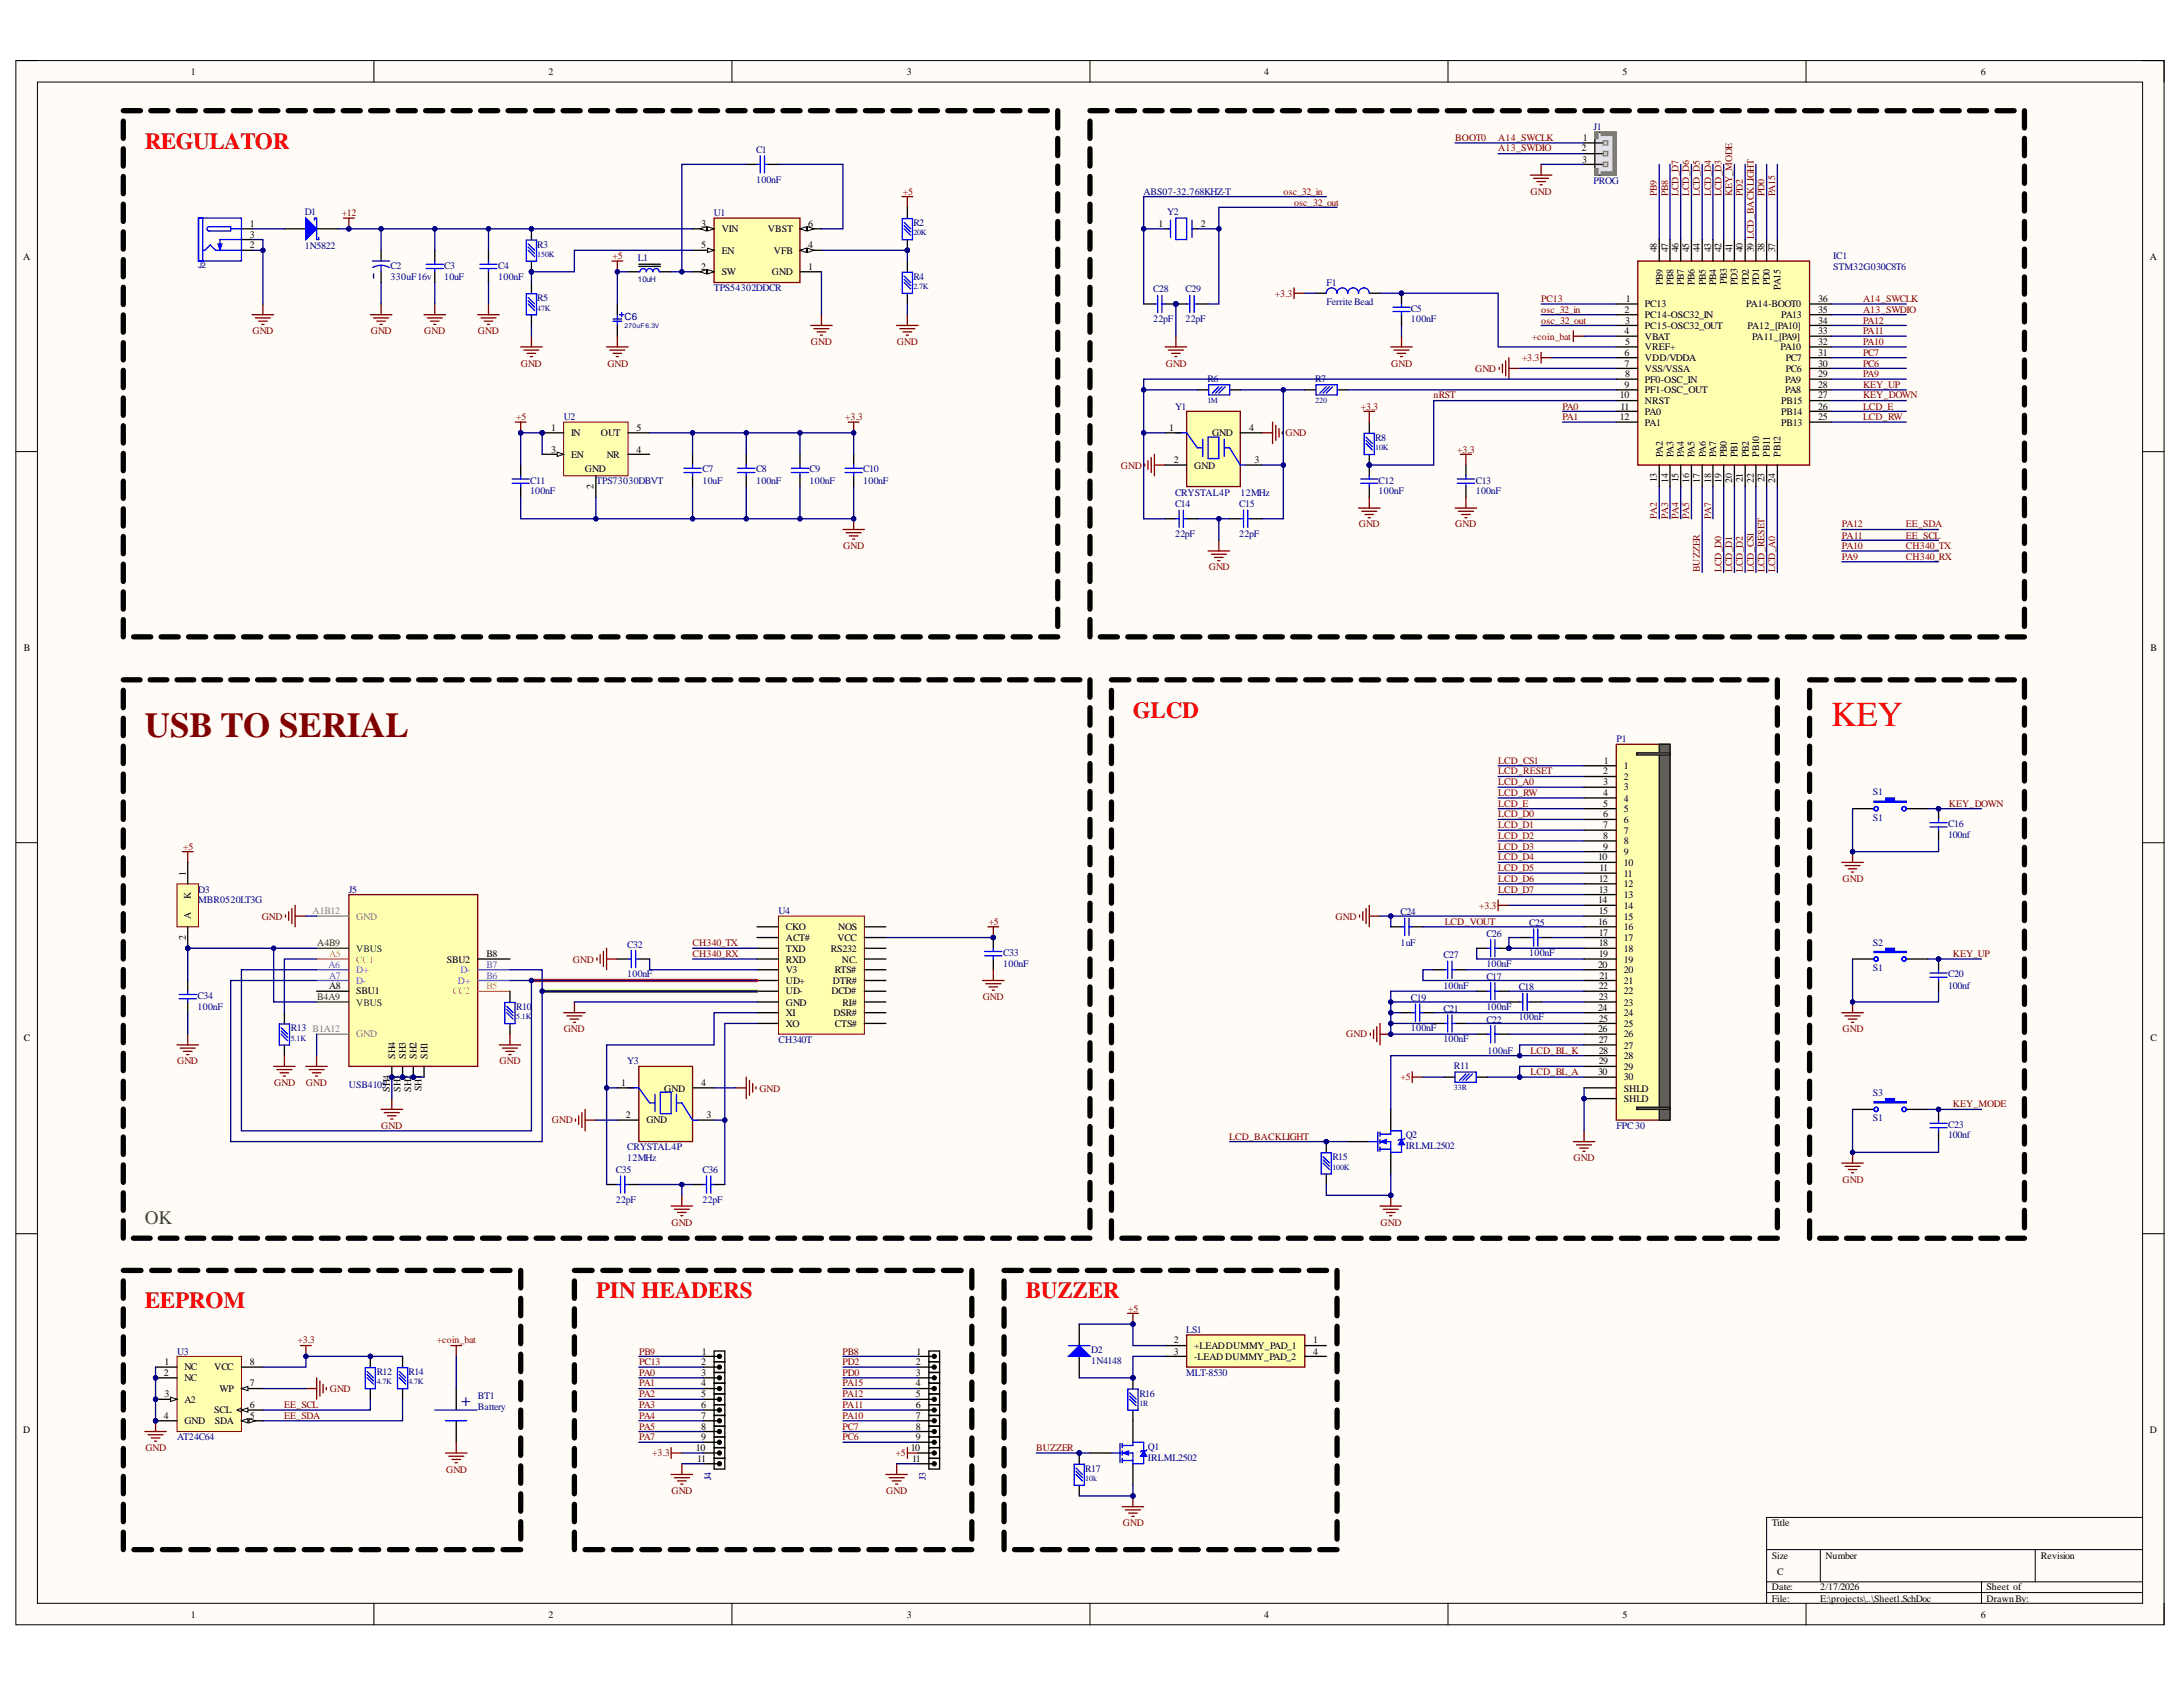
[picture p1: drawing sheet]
<svg xmlns="http://www.w3.org/2000/svg" width="279mm" height="216mm" viewBox="0 0 279 216" stroke-linecap="round" stroke-linejoin="round" font-family="sans-serif">
<defs><g id="words">
<text font-size="4.5" fill="#800000" x="18.5" y="94.3">USB TO SERIAL</text>
<text font-size="4.5" fill="#f00" x="234.4" y="92.9">KEY</text>
<g font-size="3" fill="#f00">
<text x="18.5" y="19">REGULATOR</text>
<text x="145" y="91.8">GLCD</text>
<text x="18.5" y="167.4">EEPROM</text>
<text x="76.3" y="166.1">PIN HEADERS</text>
<text x="131.3" y="166.1">BUZZER</text>
</g>
<text font-size="2.5" fill="#00bf00" x="18.5" y="156.6">OK</text>
<text font-size="2.2" fill="#000080" x="59" y="179.9">+</text>
<g font-size="1.3">
<text x="24.4" y="9.6">1</text>
<text x="70.2" y="9.6">2</text>
<text x="116.1" y="9.6">3</text>
<text x="161.8" y="9.6">4</text>
<text x="207.7" y="9.6">5</text>
<text x="253.5" y="9.6">6</text>
<text x="202.4" y="19.4">2</text>
<text x="202.5" y="20.8">3</text>
<text x="202.6" y="18">1</text>
<text x="32" y="29">1</text>
<text x="89.7" y="29">3</text>
<text x="92.4" y="29.7">VIN</text>
<text x="98.3" y="29.7">VBST</text>
<text x="103.4" y="29">6</text>
<text x="148.3" y="29">1</text>
<text x="153.7" y="29">2</text>
<text x="3" y="33.2">A</text>
<text x="32" y="31.8">2</text>
<text x="32" y="30.4">3</text>
<text x="89.7" y="31.8">5</text>
<text x="89.7" y="34.5">2</text>
<text x="92.4" y="32.5">EN</text>
<text x="92.4" y="35.2">SW</text>
<text x="98.8" y="35.2">GND</text>
<text x="99.1" y="32.5">VFB</text>
<text x="103.4" y="31.8">4</text>
<text x="103.4" y="34.5">1</text>
<text x="212.1" y="32.3" transform="rotate(-90 212.1 32.3)">48</text>
<text x="213.5" y="32.3" transform="rotate(-90 213.5 32.3)">47</text>
<text x="214.8" y="32.3" transform="rotate(-90 214.8 32.3)">46</text>
<text x="216.2" y="32.3" transform="rotate(-90 216.2 32.3)">45</text>
<text x="217.6" y="32.3" transform="rotate(-90 217.6 32.3)">44</text>
<text x="219" y="32.3" transform="rotate(-90 219 32.3)">43</text>
<text x="220.3" y="32.3" transform="rotate(-90 220.3 32.3)">42</text>
<text x="221.7" y="32.3" transform="rotate(-90 221.7 32.3)">41</text>
<text x="223.1" y="32.3" transform="rotate(-90 223.1 32.3)">40</text>
<text x="224.5" y="32.3" transform="rotate(-90 224.5 32.3)">39 LCD_BACKLIGHT</text>
<text x="225.8" y="32.3" transform="rotate(-90 225.8 32.3)">38</text>
<text x="227.2" y="32.3" transform="rotate(-90 227.2 32.3)">37</text>
<text x="275.2" y="33.2">A</text>
<text x="207.9" y="40">2</text>
<text x="208" y="41.4">3</text>
<text x="208.1" y="38.6">1</text>
<text x="210.5" y="39.3">PC13</text>
<text x="210.5" y="40.7">PC14-OSC32_IN</text>
<text x="212.8" y="36.5" transform="rotate(-90 212.8 36.5)">PB9</text>
<text x="214.2" y="36.5" transform="rotate(-90 214.2 36.5)">PB8</text>
<text x="215.5" y="36.5" transform="rotate(-90 215.5 36.5)">PB7</text>
<text x="216.9" y="36.5" transform="rotate(-90 216.9 36.5)">PB6</text>
<text x="218.3" y="36.5" transform="rotate(-90 218.3 36.5)">PB5</text>
<text x="219.7" y="36.5" transform="rotate(-90 219.7 36.5)">PB4</text>
<text x="221" y="36.4" transform="rotate(-90 221 36.4)">PB3</text>
<text x="222.4" y="36.5" transform="rotate(-90 222.4 36.5)">PD3</text>
<text x="223.5" y="39.3">PA14-BOOT0</text>
<text x="223.8" y="36.5" transform="rotate(-90 223.8 36.5)">PD2</text>
<text x="225.2" y="36.5" transform="rotate(-90 225.2 36.5)">PD1</text>
<text x="226.5" y="36.5" transform="rotate(-90 226.5 36.5)">PD0</text>
<text x="227.9" y="37.1" transform="rotate(-90 227.9 37.1)">PA15</text>
<text x="228" y="40.7">PA13</text>
<text x="232.7" y="38.6">36</text>
<text x="232.7" y="40">35</text>
<text x="232.7" y="41.4">34</text>
<text x="207.9" y="42.8">4</text>
<text x="207.9" y="45.5">6</text>
<text x="207.9" y="46.9">7</text>
<text x="208" y="44.1">5</text>
<text x="210.5" y="42.1">PC15-OSC32_OUT</text>
<text x="210.5" y="43.5">VBAT</text>
<text x="210.5" y="44.8">VREF+</text>
<text x="210.5" y="46.2">VDD/VDDA</text>
<text x="210.5" y="47.6">VSS/VSSA</text>
<text x="223.6" y="42.1">PA12_[PA10]</text>
<text x="224.2" y="43.5">PA11_[PA9]</text>
<text x="227.9" y="44.8">PA10</text>
<text x="228.6" y="46.2">PC7</text>
<text x="228.6" y="47.6">PC6</text>
<text x="232.7" y="42.8">33</text>
<text x="232.7" y="44.1">32</text>
<text x="232.7" y="45.5">31</text>
<text x="232.7" y="46.9">30</text>
<text x="207.3" y="51">10</text>
<text x="207.3" y="53.8">12</text>
<text x="207.4" y="52.4">11</text>
<text x="207.9" y="49.6">9</text>
<text x="208" y="48.3">8</text>
<text x="210.5" y="49">PF0-OSC_IN</text>
<text x="210.5" y="50.3">PF1-OSC_OUT</text>
<text x="210.5" y="51.7">NRST</text>
<text x="210.5" y="53.1">PA0</text>
<text x="228" y="51.7">PB15</text>
<text x="228" y="53.1">PB14</text>
<text x="228.5" y="49">PA9</text>
<text x="228.5" y="50.3">PA8</text>
<text x="232.7" y="48.3">29</text>
<text x="232.7" y="49.6">28</text>
<text x="232.7" y="51">27</text>
<text x="232.7" y="52.4">26</text>
<text x="232.7" y="53.8">25</text>
<text x="70.5" y="55.1">1</text>
<text x="70.5" y="57.9">3</text>
<text x="73.1" y="55.8">IN</text>
<text x="73.1" y="58.6">EN</text>
<text x="76.9" y="55.8">OUT</text>
<text x="77.7" y="58.6">NR</text>
<text x="81.5" y="57.9">4</text>
<text x="81.5" y="55.1">5</text>
<text x="149.6" y="55.1">1</text>
<text x="150.2" y="59.3">2</text>
<text x="152.8" y="60">GND</text>
<text x="155.1" y="55.8">GND</text>
<text x="159.9" y="55.1">4</text>
<text x="160.5" y="59.3">3</text>
<text x="210.5" y="54.5">PA1</text>
<text x="212.8" y="58.5" transform="rotate(-90 212.8 58.5)">PA2</text>
<text x="214.2" y="58.5" transform="rotate(-90 214.2 58.5)">PA3</text>
<text x="215.5" y="58.5" transform="rotate(-90 215.5 58.5)">PA4</text>
<text x="216.9" y="58.5" transform="rotate(-90 216.9 58.5)">PA5</text>
<text x="218.3" y="58.5" transform="rotate(-90 218.3 58.5)">PA6</text>
<text x="219.7" y="58.5" transform="rotate(-90 219.7 58.5)">PA7</text>
<text x="221" y="58.5" transform="rotate(-90 221 58.5)">PB0</text>
<text x="222.4" y="58.5" transform="rotate(-90 222.4 58.5)">PB1</text>
<text x="223.8" y="58.5" transform="rotate(-90 223.8 58.5)">PB2</text>
<text x="225.2" y="58.5" transform="rotate(-90 225.2 58.5)">PB10</text>
<text x="226.5" y="58.5" transform="rotate(-90 226.5 58.5)">PB11</text>
<text x="227.9" y="58.5" transform="rotate(-90 227.9 58.5)">PB12</text>
<text x="228" y="54.5">PB13</text>
<text x="74.9" y="60.4">GND</text>
<text x="76" y="62.6" transform="rotate(-90 76 62.6)">2</text>
<text x="212.1" y="61.7" transform="rotate(-90 212.1 61.7)">13</text>
<text x="213.5" y="61.8" transform="rotate(-90 213.5 61.8)">14</text>
<text x="214.8" y="61.7" transform="rotate(-90 214.8 61.7)">15</text>
<text x="216.2" y="61.8" transform="rotate(-90 216.2 61.8)">16</text>
<text x="217.6" y="61.8" transform="rotate(-90 217.6 61.8)">17</text>
<text x="219" y="61.8" transform="rotate(-90 219 61.8)">18</text>
<text x="220.3" y="61.8" transform="rotate(-90 220.3 61.8)">19</text>
<text x="221.7" y="61.8" transform="rotate(-90 221.7 61.8)">20</text>
<text x="223.1" y="61.7" transform="rotate(-90 223.1 61.7)">21</text>
<text x="224.5" y="61.8" transform="rotate(-90 224.5 61.8)">22</text>
<text x="225.8" y="61.7" transform="rotate(-90 225.8 61.7)">23</text>
<text x="227.2" y="61.8" transform="rotate(-90 227.2 61.8)">24</text>
<text x="3" y="83.3">B</text>
<text x="275.2" y="83.3">B</text>
<text x="205.2" y="99.1">2</text>
<text x="205.2" y="100.5">3</text>
<text x="205.2" y="101.9">4</text>
<text x="205.3" y="97.8">1</text>
<text x="207.8" y="98.4">1</text>
<text x="207.8" y="99.8">2</text>
<text x="207.8" y="101.1">3</text>
<text x="205.2" y="103.3">5</text>
<text x="205.2" y="104.6">6</text>
<text x="205.2" y="106">7</text>
<text x="205.2" y="107.4">8</text>
<text x="207.8" y="102.6">4</text>
<text x="207.8" y="103.9">5</text>
<text x="207.8" y="105.3">6</text>
<text x="207.8" y="106.7">7</text>
<text x="23.8" y="112" transform="rotate(-90 23.8 112)">1</text>
<text x="204.5" y="110.1">10</text>
<text x="204.6" y="112.9">12</text>
<text x="204.7" y="111.5">11</text>
<text x="205.2" y="108.7">9</text>
<text x="207.8" y="108.1">8</text>
<text x="207.8" y="109.4">9</text>
<text x="207.8" y="110.8">10</text>
<text x="207.8" y="112.2">11</text>
<text x="207.8" y="113.6">12</text>
<text x="24.4" y="117.6" transform="rotate(-90 24.4 117.6)">A</text>
<text x="24.4" y="115" transform="rotate(-90 24.4 115)">K</text>
<text x="100.6" y="119.1">CKO</text>
<text x="107.3" y="119.1">NOS</text>
<text x="204.5" y="115.6">14</text>
<text x="204.5" y="118.4">16</text>
<text x="204.6" y="114.2">13</text>
<text x="204.6" y="117">15</text>
<text x="204.6" y="119.7">17</text>
<text x="207.8" y="114.9">13</text>
<text x="207.8" y="116.3">14</text>
<text x="207.8" y="117.7">15</text>
<text x="207.8" y="119.1">16</text>
<text x="23.8" y="120.2" transform="rotate(-90 23.8 120.2)">2</text>
<text x="57.2" y="123.2">SBU2</text>
<text x="62.3" y="122.4">B8</text>
<text x="100.6" y="120.4">ACT#</text>
<text x="100.6" y="121.8">TXD</text>
<text x="100.6" y="123.2">RXD</text>
<text x="100.6" y="124.6">V3</text>
<text x="100.6" y="125.9">UD+</text>
<text x="106.3" y="121.8">RS232</text>
<text x="106.6" y="125.9">DTR#</text>
<text x="106.8" y="124.6">RTS#</text>
<text x="107.2" y="120.4">VCC</text>
<text x="107.8" y="123.2">NC.</text>
<text x="204.5" y="123.9">20</text>
<text x="204.6" y="121.1">18</text>
<text x="204.6" y="122.4">19</text>
<text x="204.7" y="125.2">21</text>
<text x="207.8" y="120.4">17</text>
<text x="207.8" y="121.8">18</text>
<text x="207.8" y="123.2">19</text>
<text x="207.8" y="124.6">20</text>
<text x="207.8" y="125.9">21</text>
<text x="42.1" y="126.6">A8</text>
<text x="45.6" y="127.3">SBU1</text>
<text x="100.6" y="127.3">UD-</text>
<text x="100.6" y="128.7">GND</text>
<text x="100.6" y="130.1">XI</text>
<text x="100.6" y="131.4">XO</text>
<text x="106.4" y="127.3">DCD#</text>
<text x="106.7" y="130.1">DSR#</text>
<text x="106.8" y="131.4">CTS#</text>
<text x="107.8" y="128.7">RI#</text>
<text x="204.5" y="129.4">24</text>
<text x="204.6" y="126.6">22</text>
<text x="204.6" y="127.9">23</text>
<text x="204.6" y="130.7">25</text>
<text x="207.8" y="127.3">22</text>
<text x="207.8" y="128.7">23</text>
<text x="207.8" y="130.1">24</text>
<text x="207.8" y="131.4">25</text>
<text x="3" y="133.3">C</text>
<text x="50.6" y="135.5" transform="rotate(-90 50.6 135.5)">SH4</text>
<text x="51.9" y="135.5" transform="rotate(-90 51.9 135.5)">SH3</text>
<text x="53.3" y="135.5" transform="rotate(-90 53.3 135.5)">SH2</text>
<text x="54.7" y="135.5" transform="rotate(-90 54.7 135.5)">SH1</text>
<text x="204.5" y="132.1">26</text>
<text x="204.5" y="137.6">30</text>
<text x="204.6" y="133.4">27</text>
<text x="204.6" y="134.9">28</text>
<text x="204.6" y="136.2">29</text>
<text x="207.8" y="132.8">26</text>
<text x="207.8" y="134.2">27</text>
<text x="207.8" y="135.6">28</text>
<text x="207.8" y="136.9">29</text>
<text x="275.2" y="133.3">C</text>
<text x="49.9" y="139.7" transform="rotate(-90 49.9 139.7)">SH4</text>
<text x="51.3" y="139.7" transform="rotate(-90 51.3 139.7)">SH3</text>
<text x="52.6" y="139.7" transform="rotate(-90 52.6 139.7)">SH2</text>
<text x="54" y="139.6" transform="rotate(-90 54 139.6)">SH1</text>
<text x="79.5" y="138.9">1</text>
<text x="80.1" y="143.1">2</text>
<text x="82.7" y="143.8">GND</text>
<text x="85" y="139.7">GND</text>
<text x="89.7" y="138.9">4</text>
<text x="90.4" y="143.1">3</text>
<text x="207.8" y="138.3">30</text>
<text x="207.8" y="139.7">SHLD</text>
<text x="207.8" y="141.1">SHLD</text>
<text x="89.8" y="173.4">1</text>
<text x="117.3" y="173.4">1</text>
<text x="150.2" y="171.9">2</text>
<text x="150.2" y="173.4">3</text>
<text x="152.8" y="172.7">+LEADDUMMY_PAD_1</text>
<text x="168.1" y="171.9">1</text>
<text x="168.1" y="173.4">4</text>
<text x="21" y="176.1">2</text>
<text x="21.1" y="174.7">1</text>
<text x="21.1" y="178.8">3</text>
<text x="23.6" y="175.4">NC</text>
<text x="23.6" y="176.7">NC</text>
<text x="23.6" y="179.5">A2</text>
<text x="27.4" y="175.4">VCC</text>
<text x="28.1" y="178.2">WP</text>
<text x="32" y="177.4">7</text>
<text x="32" y="174.7">8</text>
<text x="89.7" y="174.7">2</text>
<text x="89.7" y="176.1">3</text>
<text x="89.7" y="177.4">4</text>
<text x="89.7" y="178.8">5</text>
<text x="117.2" y="174.7">2</text>
<text x="117.2" y="176.1">3</text>
<text x="117.2" y="177.4">4</text>
<text x="117.2" y="178.8">5</text>
<text x="152.8" y="174">-LEAD DUMMY_PAD_2</text>
<text x="3" y="183.3">D</text>
<text x="21" y="181.6">4</text>
<text x="23.6" y="182.2">GND</text>
<text x="27.4" y="180.9">SCL</text>
<text x="27.5" y="182.2">SDA</text>
<text x="32" y="181.6">5</text>
<text x="32" y="180.2">6</text>
<text x="89.1" y="185.7">10</text>
<text x="89.7" y="180.2">6</text>
<text x="89.7" y="181.6">7</text>
<text x="89.7" y="183">8</text>
<text x="89.7" y="184.3">9</text>
<text x="116.6" y="185.7">10</text>
<text x="117.2" y="180.2">6</text>
<text x="117.2" y="181.6">7</text>
<text x="117.2" y="183">8</text>
<text x="117.2" y="184.3">9</text>
<text x="275.2" y="183.3">D</text>
<text x="89.2" y="187.1">11</text>
<text x="116.7" y="187.1">11</text>
<text x="226.8" y="195.3">Title</text>
<text x="226.8" y="199.5">Size</text>
<text x="226.8" y="203.5">Date:</text>
<text x="227.5" y="201.5">C</text>
<text x="233" y="203.5">2/17/2026</text>
<text x="233.6" y="199.5">Number</text>
<text x="254.3" y="203.5">Sheet of</text>
<text x="261.2" y="199.5">Revision</text>
<text x="24.4" y="207">1</text>
<text x="70.2" y="207">2</text>
<text x="116.1" y="207">3</text>
<text x="161.8" y="207">4</text>
<text x="207.7" y="207">5</text>
<text x="226.8" y="205">File:</text>
<text x="233" y="205">E:\projects\..\Sheet1.SchDoc</text>
<text x="253.5" y="207">6</text>
<text x="254.3" y="205">DrawnBy:</text>
</g>
<g font-size="1.3" fill="#000080">
<text x="203.9" y="16.7">J1</text>
<text x="96.8" y="23.4">100nF</text>
<text x="96.8" y="19.5">C1</text>
<text x="203.9" y="23.5">PROG</text>
<text x="39" y="27.5">D1</text>
<text x="91.4" y="27.7">U1</text>
<text x="116.9" y="28.9">R2</text>
<text x="146.3" y="25">ABS07-32.768KHZ-T</text>
<text x="149.4" y="27.5">Y2</text>
<text x="39" y="31.9">1N5822</text>
<text x="50" y="35.8">330uF16v</text>
<text x="50" y="34.4">C2</text>
<text x="56.8" y="35.8">10uF</text>
<text x="56.8" y="34.4">C3</text>
<text x="63.8" y="35.8">100nF</text>
<text x="63.8" y="34.4">C4</text>
<text x="68.8" y="31.7">R3</text>
<text x="81.6" y="33.4">L1</text>
<text x="116.9" y="35.9">R4</text>
<text x="234.6" y="33.2">IC1</text>
<text x="234.6" y="34.5">STM32G030C8T6</text>
<text x="68.8" y="38.6">R5</text>
<text x="79.9" y="41">C6</text>
<text x="91.4" y="37.3">TPS54302DDCR</text>
<text x="147.6" y="41.3">22pF</text>
<text x="147.6" y="37.4">C28</text>
<text x="151.7" y="41.3">22pF</text>
<text x="151.7" y="37.4">C29</text>
<text x="169.8" y="36.6">F1</text>
<text x="169.8" y="39.1">FerriteBead</text>
<text x="180.6" y="41.3">100nF</text>
<text x="180.6" y="39.9">C5</text>
<text x="72.2" y="53.8">U2</text>
<text x="150.4" y="52.4">Y1</text>
<text x="154.5" y="48.9">R6</text>
<text x="168.3" y="48.9">R7</text>
<text x="176" y="56.4">R8</text>
<text x="67.8" y="63.3">100nF</text>
<text x="67.8" y="61.9">C11</text>
<text x="76.3" y="62">TPS73030DBVT</text>
<text x="89.9" y="61.9">10uF</text>
<text x="89.9" y="60.5">C7</text>
<text x="96.8" y="61.9">100nF</text>
<text x="96.8" y="60.5">C8</text>
<text x="103.6" y="61.9">100nF</text>
<text x="103.6" y="60.5">C9</text>
<text x="110.5" y="61.9">100nF</text>
<text x="110.5" y="60.5">C10</text>
<text x="150.4" y="64.9">C14</text>
<text x="150.4" y="63.4">CRYSTAL4P</text>
<text x="158.6" y="64.9">C15</text>
<text x="158.8" y="63.4">12MHz</text>
<text x="176.4" y="63.3">100nF</text>
<text x="176.4" y="61.9">C12</text>
<text x="188.9" y="63.3">100nF</text>
<text x="188.9" y="61.9">C13</text>
<text x="150.4" y="68.8">22pF</text>
<text x="158.6" y="68.8">22pF</text>
<text x="206.9" y="95">P1</text>
<text x="239.7" y="101.7">S1</text>
<text x="239.7" y="105">S1</text>
<text x="249.4" y="107.2">100nf</text>
<text x="249.4" y="105.9">C16</text>
<text x="25.4" y="114.2">D3</text>
<text x="25.4" y="115.6">MBR0520LT3G</text>
<text x="44.7" y="114.2">J5</text>
<text x="99.6" y="117">U4</text>
<text x="179.2" y="117.1">C24</text>
<text x="190.2" y="119.9">C26</text>
<text x="195.7" y="118.5">C25</text>
<text x="80.3" y="125.1">100nF</text>
<text x="80.3" y="121.3">C32</text>
<text x="128.4" y="123.7">100nF</text>
<text x="128.4" y="122.4">C33</text>
<text x="179.2" y="121">1uF</text>
<text x="184.7" y="122.6">C27</text>
<text x="190.2" y="125.4">C17</text>
<text x="190.2" y="123.7">100nF</text>
<text x="195.7" y="122.4">100nF</text>
<text x="239.7" y="121">S2</text>
<text x="239.7" y="124.3">S1</text>
<text x="249.4" y="125.1">C20</text>
<text x="25.3" y="129.2">100nF</text>
<text x="25.3" y="127.9">C34</text>
<text x="66.1" y="129.3">R10</text>
<text x="180.6" y="128.1">C19</text>
<text x="184.7" y="129.5">C21</text>
<text x="184.7" y="126.5">100nF</text>
<text x="190.2" y="130.9">C22</text>
<text x="190.2" y="129.2">100nF</text>
<text x="194.4" y="130.6">100nF</text>
<text x="194.4" y="126.8">C18</text>
<text x="249.4" y="126.5">100nf</text>
<text x="37.2" y="132">R13 B1A12</text>
<text x="80.3" y="136.2">Y3</text>
<text x="99.6" y="133.4">CH340T</text>
<text x="180.6" y="132">100nF</text>
<text x="184.7" y="133.4">100nF</text>
<text x="186.1" y="136.8">R11</text>
<text x="190.4" y="134.9">100nF</text>
<text x="44.7" y="139.3">USB4105</text>
<text x="239.7" y="140.2">S3</text>
<text x="239.7" y="143.5">S1</text>
<text x="80.3" y="148.6">12MHz</text>
<text x="80.3" y="147.2">CRYSTAL4P</text>
<text x="170.5" y="148.5">R15</text>
<text x="179.9" y="145.7">Q2</text>
<text x="179.9" y="147.1">IRLML2502</text>
<text x="206.9" y="144.4">FPC30</text>
<text x="249.4" y="145.7">100nf</text>
<text x="249.4" y="144.3">C23</text>
<text x="78.8" y="154">22pF</text>
<text x="78.8" y="150.1">C35</text>
<text x="89.9" y="154">22pF</text>
<text x="89.9" y="150.1">C36</text>
<text x="22.7" y="173.4">U3</text>
<text x="139.7" y="173.2">D2</text>
<text x="151.8" y="170.6">LS1</text>
<text x="48.2" y="176">R12</text>
<text x="52.3" y="176">R14</text>
<text x="61.2" y="179.1">BT1</text>
<text x="139.7" y="174.5">1N4148</text>
<text x="145.8" y="178.8">R16</text>
<text x="151.8" y="176.1">MLT-8530</text>
<text x="22.7" y="184.3">AT24C64</text>
<text x="61.2" y="180.5">Battery</text>
<text x="146.9" y="185.5">Q1</text>
<text x="91" y="189.4" transform="rotate(-90 91 189.4)">J4</text>
<text x="118.5" y="189.4" transform="rotate(-90 118.5 189.4)">J3</text>
<text x="138.9" y="188.4">R17</text>
<text x="146.9" y="187">IRLML2502</text>
</g>
<g font-size="1.3" fill="#800000">
<text x="186.3" y="18">BOOT0</text>
<text x="191.8" y="18">A14_SWCLK</text>
<text x="191.8" y="19.4">A13_SWDIO</text>
<text x="43.7" y="27.7">+12</text>
<text x="115.5" y="25">+5</text>
<text x="164.3" y="25">osc_32_in</text>
<text x="165.6" y="26.3">osc_32_out</text>
<text x="195.9" y="25">GND</text>
<text x="212.1" y="25.1" transform="rotate(-90 212.1 25.1)">PB9</text>
<text x="213.5" y="25.1" transform="rotate(-90 213.5 25.1)">PB8</text>
<text x="214.8" y="25.1" transform="rotate(-90 214.8 25.1)">LCD_D7</text>
<text x="216.2" y="25.1" transform="rotate(-90 216.2 25.1)">LCD_D6</text>
<text x="217.6" y="25.1" transform="rotate(-90 217.6 25.1)">LCD_D5</text>
<text x="219" y="25.1" transform="rotate(-90 219 25.1)">LCD_D4</text>
<text x="220.3" y="25.1" transform="rotate(-90 220.3 25.1)">LCD_D3</text>
<text x="221.7" y="25.1" transform="rotate(-90 221.7 25.1)">KEY_MODE</text>
<text x="223.1" y="25.1" transform="rotate(-90 223.1 25.1)">PD2</text>
<text x="225.8" y="25.1" transform="rotate(-90 225.8 25.1)">PD0</text>
<text x="227.2" y="25.1" transform="rotate(-90 227.2 25.1)">PA15</text>
<text x="78.4" y="33.2">+5</text>
<text x="163.2" y="38">+3.3</text>
<text x="197.3" y="40">osc_32_in</text>
<text x="197.3" y="41.4">osc_32_out</text>
<text x="197.3" y="38.6">PC13</text>
<text x="238.4" y="38.6">A14_SWCLK</text>
<text x="238.4" y="40">A13_SWDIO</text>
<text x="238.4" y="41.4">PA12</text>
<text x="32.3" y="42.8">GND</text>
<text x="47.5" y="42.8">GND</text>
<text x="54.3" y="42.8">GND</text>
<text x="61.2" y="42.8">GND</text>
<text x="66.7" y="46.9">GND</text>
<text x="77.7" y="46.9">GND</text>
<text x="103.8" y="44.1">GND</text>
<text x="114.8" y="44.1">GND</text>
<text x="149.2" y="46.9">GND</text>
<text x="178.1" y="46.9">GND</text>
<text x="188.8" y="47.6">GND</text>
<text x="194.8" y="46.2">+3.3</text>
<text x="196.1" y="43.5">+coin_bat</text>
<text x="238.4" y="45.5">PC7</text>
<text x="238.4" y="46.9">PC6</text>
<text x="238.4" y="42.8">PA11</text>
<text x="238.4" y="44.1">PA10</text>
<text x="66.1" y="53.8">+5</text>
<text x="108.2" y="53.8">+3.3</text>
<text x="174.2" y="52.4">+3.3</text>
<text x="183.5" y="51">nRST</text>
<text x="200" y="52.4">PA0</text>
<text x="200" y="53.8">PA1</text>
<text x="238.4" y="51">KEY_DOWN</text>
<text x="238.4" y="49.6">KEY_UP</text>
<text x="238.4" y="53.8">LCD_RW</text>
<text x="238.4" y="52.4">LCD_E</text>
<text x="238.4" y="48.3">PA9</text>
<text x="143.5" y="60">GND</text>
<text x="164.5" y="55.8">GND</text>
<text x="186.5" y="57.9">+3.3</text>
<text x="107.9" y="70.3">GND</text>
<text x="173.9" y="67.5">GND</text>
<text x="186.3" y="67.5">GND</text>
<text x="212.1" y="66.4" transform="rotate(-90 212.1 66.4)">PA2</text>
<text x="213.5" y="66.4" transform="rotate(-90 213.5 66.4)">PA3</text>
<text x="214.8" y="66.4" transform="rotate(-90 214.8 66.4)">PA4</text>
<text x="216.2" y="66.4" transform="rotate(-90 216.2 66.4)">PA5</text>
<text x="219" y="66.4" transform="rotate(-90 219 66.4)">PA7</text>
<text x="235.7" y="67.5">PA12</text>
<text x="235.7" y="68.9">PA11</text>
<text x="235.7" y="70.3">PA10</text>
<text x="235.7" y="71.6">PA9</text>
<text x="243.9" y="68.9">EE_SCL</text>
<text x="243.9" y="67.5">EE_SDA</text>
<text x="243.9" y="70.3">CH340_TX</text>
<text x="243.9" y="71.6">CH340_RX</text>
<text x="154.7" y="73">GND</text>
<text x="217.6" y="73.2" transform="rotate(-90 217.6 73.2)">BUZZER</text>
<text x="220.3" y="73.2" transform="rotate(-90 220.3 73.2)">LCD_D0</text>
<text x="221.7" y="73.2" transform="rotate(-90 221.7 73.2)">LCD_D1</text>
<text x="223.1" y="73.2" transform="rotate(-90 223.1 73.2)">LCD_D2</text>
<text x="224.5" y="73.2" transform="rotate(-90 224.5 73.2)">LCD_CS1</text>
<text x="225.8" y="73.2" transform="rotate(-90 225.8 73.2)">LCD_RESET</text>
<text x="227.2" y="73.2" transform="rotate(-90 227.2 73.2)">LCD_A0</text>
<text x="191.8" y="97.8">LCD_CS1</text>
<text x="191.8" y="99.1">LCD_RESET</text>
<text x="191.8" y="100.5">LCD_A0</text>
<text x="191.8" y="101.9">LCD_RW</text>
<text x="191.8" y="104.6">LCD_D0</text>
<text x="191.8" y="106">LCD_D1</text>
<text x="191.8" y="107.4">LCD_D2</text>
<text x="191.8" y="103.3">LCD_E</text>
<text x="249.4" y="103.3">KEY_DOWN</text>
<text x="23.4" y="108.7">+5</text>
<text x="191.8" y="108.7">LCD_D3</text>
<text x="191.8" y="110.1">LCD_D4</text>
<text x="191.8" y="111.5">LCD_D5</text>
<text x="191.8" y="112.9">LCD_D6</text>
<text x="235.8" y="112.9">GND</text>
<text x="33.5" y="117.7">GND</text>
<text x="126.5" y="118.4">+5</text>
<text x="170.9" y="117.7">GND</text>
<text x="184.9" y="118.4">LCD_VOUT</text>
<text x="189.3" y="116.3">+3.3</text>
<text x="191.8" y="114.2">LCD_D7</text>
<text x="73.3" y="123.2">GND</text>
<text x="88.6" y="121.1">CH340_TX</text>
<text x="88.6" y="122.4">CH340_RX</text>
<text x="250" y="122.4">KEY_UP</text>
<text x="125.8" y="127.9">GND</text>
<text x="22.7" y="136.2">GND</text>
<text x="63.9" y="136.2">GND</text>
<text x="72.2" y="132.1">GND</text>
<text x="172.3" y="132.8">GND</text>
<text x="195.9" y="137.6">LCD_BL_A</text>
<text x="195.9" y="134.9">LCD_BL_K</text>
<text x="235.8" y="132.1">GND</text>
<text x="35.1" y="138.9">GND</text>
<text x="39.2" y="138.9">GND</text>
<text x="70.6" y="143.8">GND</text>
<text x="97.2" y="139.7">GND</text>
<text x="179.2" y="138.3">+5</text>
<text x="250" y="141.7">KEY_MODE</text>
<text x="48.8" y="144.4">GND</text>
<text x="157.3" y="145.9">LCD_BACKLIGHT</text>
<text x="201.4" y="148.6">GND</text>
<text x="235.8" y="151.4">GND</text>
<text x="85.9" y="156.9">GND</text>
<text x="176.7" y="156.9">GND</text>
<text x="144.4" y="167.9">+5</text>
<text x="38.1" y="171.9">+3.3</text>
<text x="55.9" y="171.9">+coin_bat</text>
<text x="81.8" y="173.4">PB9</text>
<text x="107.8" y="173.4">PB8</text>
<text x="42.2" y="178.2">GND</text>
<text x="81.8" y="176.1">PA0</text>
<text x="81.8" y="177.4">PA1</text>
<text x="81.8" y="178.8">PA2</text>
<text x="81.8" y="174.7">PC13</text>
<text x="107.8" y="178.8">PA12</text>
<text x="107.8" y="177.4">PA15</text>
<text x="107.8" y="176.1">PD0</text>
<text x="107.8" y="174.7">PD2</text>
<text x="18.6" y="185.7">GND</text>
<text x="36.4" y="180.2">EE_SCL</text>
<text x="36.4" y="181.6">EE_SDA</text>
<text x="81.8" y="180.2">PA3</text>
<text x="81.8" y="181.6">PA4</text>
<text x="81.8" y="183">PA5</text>
<text x="81.8" y="184.3">PA7</text>
<text x="107.8" y="183">PC7</text>
<text x="107.8" y="181.6">PA10</text>
<text x="107.8" y="184.3">PC6</text>
<text x="107.8" y="180.2">PA11</text>
<text x="132.6" y="185.7">BUZZER</text>
<text x="57.1" y="188.5">GND</text>
<text x="83.5" y="186.4">+3.3</text>
<text x="85.9" y="191.2">GND</text>
<text x="113.4" y="191.2">GND</text>
<text x="114.6" y="186.4">+5</text>
<text x="143.7" y="195.3">GND</text>
</g>
<g font-size="1.3" fill="#808080">
<text x="40" y="117">A1B12</text>
<text x="45.6" y="117.7">GND</text>
<text x="45.6" y="132.8">GND</text>
</g>
<g font-size="1.3" fill="#008000">
<text x="40.6" y="121.1">A4B9</text>
<text x="45.6" y="121.8">VBUS</text>
<text x="40.6" y="127.9">B4A9</text>
<text x="45.6" y="128.7">VBUS</text>
</g>
<g font-size="1.3" fill="#90f">
<text x="42" y="123.9">A6</text>
<text x="42.1" y="125.2">A7</text>
<text x="45.6" y="124.6">D+</text>
<text x="45.6" y="125.9">D-</text>
<text x="58.6" y="125.9">D+</text>
<text x="59" y="124.6">D-</text>
<text x="62.3" y="125.2">B6</text>
<text x="62.3" y="123.9">B7</text>
</g>
<g font-size="1.3" fill="#f90">
<text x="42.1" y="122.4">A5</text>
<text x="45.6" y="123.2">CC1</text>
<text x="57.9" y="127.3">CC2</text>
<text x="62.3" y="126.6">B5</text>
</g>
<g font-size="1" fill="#000080">
<text x="25.4" y="34.3">J2</text>
<text x="68.8" y="32.9">150K</text>
<text x="116.9" y="30.1">20K</text>
<text x="68.8" y="39.7">47K</text>
<text x="81.6" y="36.1">10uH</text>
<text x="116.9" y="37">2.7K</text>
<text x="154.5" y="51.6">1M</text>
<text x="168.3" y="51.6">220</text>
<text x="176" y="57.6">10K</text>
<text x="66.1" y="130.4">5.1K</text>
<text x="37.2" y="133.2">5.1K</text>
<text x="186.1" y="139.5">33R</text>
<text x="170.5" y="149.7">100K</text>
<text x="48.2" y="177.2">4.7K</text>
<text x="52.3" y="177.2">4.7K</text>
<text x="145.8" y="179.9">1R</text>
<text x="138.9" y="189.5">10k</text>
</g>
<text font-size=".8" fill="#000080" x="79.9" y="42">270uF 6.3V</text>
</g></defs>
<path d="M2 7.8h275v200.1h-275z" fill-rule="evenodd" fill="#fffcf8"/>
<path d="M2 7.8h275v200.1h-275z" fill="none" stroke="#000" stroke-width=".13"/>
<path d="M4.8 10.5h269.4v194.7h-269.4z" fill-rule="evenodd" fill="#fffcf8"/>
<g fill="none" stroke="#000" stroke-width=".13">
<path d="M2 7.7h2.8M4.8 10.5h269.4v194.7h-269.4zM47.9 7.7v2.8M93.7 7.7v2.8M139.5 7.7v2.8M185.3 7.8v2.7M231.2 7.8v2.7M274.2 7.8h2.8v2.7M2 57.8h2.8M274.2 57.8h2.8M2 107.8h2.8M274.2 107.9h2.8"/>
<path d="M2 157.9h2.8M274.2 157.9h2.8M226.1 198.3h48.1M233 198.3v4.1M260.5 198.3v4.1M274.2 194.2h-48.1v11M47.9 205.2v2.7M93.7 205.2v2.7M139.5 205.2v2.7M185.3 205.2v2.7M226.1 202.4h48.1M226.1 203.8h48.1"/>
<path d="M231.2 205.2v2.7M253.6 202.4v2.8M277 205.2v2.7"/>
</g>
<path d="M153.2 49.9h1.4M157.4 49.9h1.3M167 49.9h1.4M171.1 49.9h1.4M149.1 66.4h1.4M151.9 66.4h1.3M157.4 66.4h1.3M160.1 66.4h1.4" fill="none" stroke="#000" stroke-width=".17"/>
<g fill="none" stroke="#00f" stroke-width=".17">
<path d="M154.7 49.2h2.7v1.3h-2.7zM156 49.5l-.8 .8M156.4 49.5l-.8 .8M156.8 49.5l-.8 .8M168.4 49.2h2.7v1.3h-2.7zM169.7 49.5l-.8 .8M170.1 49.5l-.8 .8M170.6 49.5l-.9 .8M150.5 66.4h.4M150.9 65.3v2.2M151.5 66.4h.4M151.5 65.3v2.2"/>
<path d="M158.7 66.4h.5M159.2 65.3v2.2M159.7 65.3v2.2M159.7 66.4h.4"/>
</g>
<path d="M154.6 70.5h2.8M155 70.9h2M155.4 71.3h1.1M155.9 71.7h.2M156 69.1v1.4" fill="none" stroke="#800000" stroke-width=".17"/>
<circle cx="179.4" cy="37.5" r=".27" fill="#000080"/>
<circle cx="179.4" cy="37.5" r=".27" fill="none" stroke="#000080" stroke-width=".13"/>
<path d="M179.4 37.5v1.4M179.4 40.3v1.4" fill="none" stroke="#000" stroke-width=".17"/>
<circle cx="179.4" cy="37.5" r=".27" fill="#000080"/>
<circle cx="179.4" cy="37.5" r=".27" fill="none" stroke="#000080" stroke-width=".13"/>
<path d="M169.7 37.5a.69 .69 0 0 1 .7-.7 .69 .69 0 0 1 .7 .7 .69 .69 0 0 1 .7-.7 .69 .69 0 0 1 .7 .7 .69 .69 0 0 1 .7-.7 .69 .69 0 0 1 .7 .7 .69 .69 0 0 1 .7-.7 .69 .69 0 0 1 .7 .7M178.3 39.3h2.2M178.3 39.9h2.2M179.4 38.9v.4M179.4 39.9v.4" fill="none" stroke="#00f" stroke-width=".17"/>
<path d="M168.4 37.5h1.3M175.3 37.5h1.3" fill="none" stroke="#000" stroke-width=".17"/>
<path d="M165.6 36.8v1.4M165.6 37.5h1.4M178 44.4h2.8M178.4 44.8h1.9M178.8 45.2h1.1M179.2 45.6h.3M179.4 43v1.4" fill="none" stroke="#800000" stroke-width=".17"/>
<circle cx="175.3" cy="59.5" r=".27" fill="#000080"/>
<circle cx="175.3" cy="59.5" r=".27" fill="none" stroke="#000080" stroke-width=".13"/>
<path d="M175.3 58.2v1.3" fill="none" stroke="#000" stroke-width=".17"/>
<circle cx="175.3" cy="59.5" r=".27" fill="#000080"/>
<circle cx="175.3" cy="59.5" r=".27" fill="none" stroke="#000080" stroke-width=".13"/>
<path d="M175.3 54v1.4" fill="none" stroke="#000" stroke-width=".17"/>
<path d="M174.6 55.5h1.3v2.7h-1.3zM174.8 56.4l.8 .8M174.8 55.9l.8 .9M174.8 56.8l.8 .8" fill="none" stroke="#00f" stroke-width=".17"/>
<circle cx="175.3" cy="59.5" r=".27" fill="#000080"/>
<circle cx="175.3" cy="59.5" r=".27" fill="none" stroke="#000080" stroke-width=".13"/>
<path d="M175.3 59.5v1.4M175.3 62.3v1.3" fill="none" stroke="#000" stroke-width=".17"/>
<circle cx="175.3" cy="59.5" r=".27" fill="#000080"/>
<circle cx="175.3" cy="59.5" r=".27" fill="none" stroke="#000080" stroke-width=".13"/>
<path d="M174.2 61.3h2.2M174.2 61.9h2.2M175.3 60.9v.4M175.3 61.9v.4" fill="none" stroke="#00f" stroke-width=".17"/>
<g fill="none" stroke="#800000" stroke-width=".17">
<path d="M195.9 22.4h2.7M196.3 22.8h1.9M196.7 23.2h1.1M197.1 23.7h.3M197.2 21v1.4M146.5 59.4v.3M146.9 59v1.1M147.3 58.6v1.9M147.8 58.1v2.8M147.8 59.5h1.3M161.5 55.4h1.4M162.9 54v2.8"/>
<path d="M163.3 54.4v2M163.7 54.8v1.1M164.1 55.3v.2M174.6 52.6h1.3M175.3 52.6v1.4M191.9 47v.3M192.3 46.6v1.1M192.7 46.2v1.9M193.1 45.8v2.7M193.1 47.1h1.4M197.2 45.1v1.4M197.2 45.8h1.4"/>
<path d="M173.9 65h2.7M174.3 65.4h1.9M174.7 65.8h1.1M175.1 66.3h.3M175.3 63.6v1.4"/>
</g>
<g fill="none" stroke="#000" stroke-width=".68">
<path d="M139.5 14.2h2.2M139.5 15.5v2.2M139.5 19v2.3M143 14.2h2.2M146.5 14.2h2.2M150.1 14.2h2.2M153.6 14.2h2.2M157.1 14.2h2.2M160.6 14.2h2.2M164.1 14.2h2.2M167.6 14.2h2.2M171.2 14.2h2.2"/>
<path d="M174.7 14.2h2.2M178.2 14.2h2.2M181.7 14.2h2.2M185.2 14.2h2.2M188.8 14.2h2.2M192.3 14.2h2.2M195.8 14.2h2.2M199.3 14.2h2.2M202.8 14.2h2.2M206.3 14.2h2.2M209.9 14.2h2.2M213.4 14.2h2.2"/>
<path d="M216.9 14.2h2.2M220.4 14.2h2.2M223.9 14.2h2.2M227.4 14.2h2.2M231 14.2h2.2M234.5 14.2h2.2M238 14.2h2.2M241.5 14.2h2.2M245 14.2h2.2M248.6 14.2h2.2M252.1 14.2h2.2M255.6 14.2h2.2"/>
<path d="M259.1 14.2v2.2M259.1 17.7v2.2M139.5 22.6v2.2M139.5 26.1v2.2M139.5 29.7v2.2M139.5 33.2v2.2M139.5 36.8v2.2M259.1 21.3v2.2M259.1 24.8v2.2M259.1 28.3v2.3M259.1 31.9v2.2M259.1 35.4v2.2"/>
<path d="M259.1 39v2.2M139.5 40.3v2.2M139.5 43.8v2.3M139.5 47.4v2.2M139.5 50.9v2.3M139.5 54.5v2.2M139.5 58v2.2M259.1 42.5v2.2M259.1 46.1v2.2M259.1 49.6v2.2M259.1 53.2v2.2M259.1 56.7v2.2"/>
<path d="M139.5 61.6v2.2M139.5 65.1v2.2M139.5 68.7v2.2M139.5 72.2v2.2M139.5 75.7v2.3M139.5 79.3v2.2M259.1 60.2v2.3M259.1 63.8v2.2M259.1 67.3v2.2M259.1 70.9v2.2M259.1 74.4v2.2M259.1 78v2.2"/>
<path d="M140.8 81.5h2.2M144.3 81.5h2.2M147.9 81.5h2.2M151.4 81.5h2.2M154.9 81.5h2.2M158.4 81.5h2.2M161.9 81.5h2.2M165.4 81.5h2.2M169 81.5h2.2M172.5 81.5h2.2M176 81.5h2.2M179.5 81.5h2.2"/>
<path d="M183 81.5h2.2M186.6 81.5h2.2M190.1 81.5h2.2M193.6 81.5h2.2M197.1 81.5h2.2M200.6 81.5h2.2M204.1 81.5h2.2M207.7 81.5h2.2M211.2 81.5h2.2M214.7 81.5h2.2M218.2 81.5h2.2M221.7 81.5h2.2"/>
<path d="M225.3 81.5h2.1M228.8 81.5h2.2M231.6 88.3v2.3M231.6 91.9v2.3M231.6 95.5v2.2M231.6 99.1v2.2M231.6 87h2.2M232.3 81.5h2.2M235 87h2.2M235.8 81.5h2.2M238.5 87h2.1M239.3 81.5h2.2"/>
<path d="M241.9 87h2.2M242.8 81.5h2.2M245.4 87h2.1M246.4 81.5h2.2M248.8 87h2.1M249.9 81.5h2.2M252.2 87h2.2M253.4 81.5h2.2M255.7 87h2.1M256.9 81.5h2.2M259.1 87v2.2M259.1 90.6v2.2"/>
<path d="M259.1 94.2v2.2M259.1 97.7v2.3M231.6 102.6v2.3M231.6 106.2v2.2M231.6 109.8v2.2M231.6 113.4v2.2M231.6 116.9v2.3M259.1 101.3v2.2M259.1 104.9v2.2M259.1 108.4v2.3M259.1 112v2.2M259.1 115.6v2.2"/>
<path d="M259.1 119.2v2.2M231.6 120.5v2.2M231.6 124.1v2.2M231.6 127.6v2.3M231.6 131.2v2.3M231.6 134.8v2.2M231.6 138.4v2.2M259.1 122.7v2.3M259.1 126.3v2.2M259.1 129.9v2.2M259.1 133.5v2.2M259.1 137v2.3"/>
<path d="M231.6 141.9v2.3M231.6 145.5v2.3M231.6 149.1v2.2M231.6 152.7v2.2M231.6 156.2v2.3M232.9 158.5h2.1M236.3 158.5h2.2M239.8 158.5h2.1M243.2 158.5h2.2M246.6 158.5h2.2M250.1 158.5h2.1M253.5 158.5h2.2"/>
<path d="M257 158.5h2.1M259.1 140.6v2.2M259.1 144.2v2.2M259.1 147.8v2.2M259.1 151.3v2.3M259.1 154.9v2.2"/>
</g>
<circle cx="248.1" cy="103.5" r=".27" fill="#000080"/>
<circle cx="248.1" cy="103.5" r=".27" fill="none" stroke="#000080" stroke-width=".13"/>
<path d="M248.1 103.5v1.4M248.1 106.2v1.4" fill="none" stroke="#000" stroke-width=".17"/>
<circle cx="248.1" cy="103.5" r=".27" fill="#000080"/>
<circle cx="248.1" cy="103.5" r=".27" fill="none" stroke="#000080" stroke-width=".13"/>
<path d="M247 105.3h2.2M247 105.8h2.2M248.1 104.9v.4M248.1 105.8v.4" fill="none" stroke="#00f" stroke-width=".17"/>
<path d="M235.7 110.4h2.8M236.1 110.8h2M236.6 111.2h1.1M237 111.6h.2M237.1 109v1.4" fill="none" stroke="#800000" stroke-width=".17"/>
<circle cx="237.1" cy="109" r=".28" fill="#000080"/>
<circle cx="237.1" cy="109" r=".28" fill="none" stroke="#000080" stroke-width=".13"/>
<circle cx="248.1" cy="122.7" r=".27" fill="#000080"/>
<circle cx="248.1" cy="122.7" r=".27" fill="none" stroke="#000080" stroke-width=".13"/>
<path d="M248.1 122.7v1.4M248.1 125.5v1.4" fill="none" stroke="#000" stroke-width=".17"/>
<circle cx="248.1" cy="122.7" r=".27" fill="#000080"/>
<circle cx="248.1" cy="122.7" r=".27" fill="none" stroke="#000080" stroke-width=".13"/>
<path d="M247 124.5h2.2M247 125.1h2.2M248.1 124.1v.4M248.1 125.1v.4" fill="none" stroke="#00f" stroke-width=".17"/>
<path d="M235.7 129.6h2.8M236.1 130h2M236.6 130.4h1.1M237 130.8h.2M237.1 128.2v1.4" fill="none" stroke="#800000" stroke-width=".17"/>
<circle cx="237.1" cy="128.2" r=".28" fill="#000080"/>
<circle cx="237.1" cy="128.2" r=".28" fill="none" stroke="#000080" stroke-width=".13"/>
<circle cx="248.1" cy="142" r=".27" fill="#000080"/>
<circle cx="248.1" cy="142" r=".27" fill="none" stroke="#000080" stroke-width=".13"/>
<path d="M248.1 142v1.4M248.1 144.7v1.4" fill="none" stroke="#000" stroke-width=".17"/>
<circle cx="248.1" cy="142" r=".27" fill="#000080"/>
<circle cx="248.1" cy="142" r=".27" fill="none" stroke="#000080" stroke-width=".13"/>
<path d="M247 143.8h2.2M247 144.3h2.2M248.1 143.4v.4M248.1 144.3v.4" fill="none" stroke="#00f" stroke-width=".17"/>
<path d="M235.7 148.9h2.8M236.1 149.3h2M236.6 149.7h1.1M237 150.1h.2M237.1 147.5v1.4" fill="none" stroke="#800000" stroke-width=".17"/>
<circle cx="237.1" cy="147.5" r=".28" fill="#000080"/>
<circle cx="237.1" cy="147.5" r=".28" fill="none" stroke="#000080" stroke-width=".13"/>
<g fill="none" stroke="#000" stroke-width=".68">
<path d="M15.8 14.2h2.2M15.8 15.5v2.2M15.8 19v2.3M19.3 14.2h2.2M22.8 14.2h2.2M26.3 14.2h2.2M29.8 14.2h2.2M33.4 14.2h2.2M36.9 14.2h2.2M40.4 14.2h2.2M43.9 14.2h2.2M47.4 14.2h2.2"/>
<path d="M51 14.2h2.2M54.5 14.2h2.2M58 14.2h2.2M61.5 14.2h2.2M65 14.2h2.2M68.5 14.2h2.2M72.1 14.2h2.2M75.6 14.2h2.2M79.1 14.2h2.2M82.6 14.2h2.2M86.1 14.2h2.2M89.7 14.2h2.2"/>
<path d="M93.2 14.2h2.2M96.7 14.2h2.2M100.2 14.2h2.2M103.7 14.2h2.2M107.2 14.2h2.2M110.8 14.2h2.2M114.3 14.2h2.2M117.8 14.2h2.2M121.3 14.2h2.2M124.8 14.2h2.2M128.3 14.2h2.2M131.9 14.2h2.2"/>
<path d="M135.4 14.2v2.2M135.4 17.7v2.2M15.8 22.6v2.2M15.8 26.1v2.2M15.8 29.7v2.2M15.8 33.2v2.2M15.8 36.8v2.2M135.4 21.3v2.2M135.4 24.8v2.2M135.4 28.3v2.3M135.4 31.9v2.2M135.4 35.4v2.2"/>
<path d="M135.4 39v2.2M15.8 40.3v2.2M15.8 43.8v2.3M15.8 47.4v2.2M15.8 50.9v2.3M15.8 54.5v2.2M15.8 58v2.2M135.4 42.5v2.2M135.4 46.1v2.2M135.4 49.6v2.2M135.4 53.2v2.2M135.4 56.7v2.2"/>
<path d="M15.8 61.6v2.2M15.8 65.1v2.2M15.8 68.7v2.2M15.8 72.2v2.2M15.8 75.7v2.3M15.8 79.3v2.2M135.4 60.2v2.3M135.4 63.8v2.2M135.4 67.3v2.2M135.4 70.9v2.2M135.4 74.4v2.2M135.4 78v2.2"/>
<path d="M17.1 81.5h2.2M20.6 81.5h2.2M24.1 81.5h2.2M27.6 81.5h2.2M31.2 81.5h2.2M34.7 81.5h2.2M38.2 81.5h2.2M41.7 81.5h2.2M45.2 81.5h2.2M48.8 81.5h2.2M52.3 81.5h2.2M55.8 81.5h2.2"/>
<path d="M59.3 81.5h2.2M62.8 81.5h2.2M66.3 81.5h2.2M69.9 81.5h2.2M73.4 81.5h2.2M76.9 81.5h2.2M80.4 81.5h2.2M83.9 81.5h2.2M87.5 81.5h2.2M91 81.5h2.2M94.5 81.5h2.2M98 81.5h2.2"/>
<path d="M101.5 81.5h2.2M105 81.5h2.2M108.6 81.5h2.2M112.1 81.5h2.2M115.6 81.5h2.2M119.1 81.5h2.2M122.6 81.5h2.2M126.1 81.5h2.2M129.7 81.5h2.2M133.2 81.5h2.2"/>
</g>
<path d="M209.6 33.4h22v26.1h-22z" fill-rule="evenodd" fill="#ffffb0"/>
<path d="M209.6 33.4h22v26.1h-22zM186.9 58.1h1.4M187.6 58.1v1.4M186.2 65h2.8M186.7 65.4h1.9M187.1 65.8h1.1M187.5 66.3h.3M187.6 63.6v1.4" fill="none" stroke="#800000" stroke-width=".17"/>
<g fill="none" stroke="#000" stroke-width=".17">
<path d="M36.4 29.3h2.7M40.5 29.3h2.8M48.8 32v1.4M48.8 34.8v1.4M62.5 32v1.4M62.5 34.8v1.4M206.9 38.9h2.7M212.4 30.7v2.7M213.7 30.7v2.7M215.1 30.7v2.7M216.5 30.7v2.7M217.9 30.7v2.7"/>
<path d="M219.2 30.7v2.7M220.6 30.7v2.7M222 30.7v2.7M223.4 30.7v2.7M224.7 30.7v2.7M226.1 30.7v2.7M227.5 30.7v2.7M231.6 38.9h2.8M187.6 59.5v1.4M206.9 40.3h2.7M206.9 41.7h2.7M206.9 43h2.7"/>
<path d="M206.9 44.4h2.7M206.9 45.8h2.7M206.9 47.1h2.7M206.9 48.5h2.7M206.9 49.9h2.7M206.9 51.3h2.7M206.9 52.6h2.7M206.9 54h2.7M212.4 59.5v2.8M213.7 59.5v2.8M215.1 59.5v2.8M216.5 59.5v2.8"/>
<path d="M217.9 59.5v2.8M219.2 59.5v2.8M220.6 59.5v2.8M222 59.5v2.8M223.4 59.5v2.8M224.7 59.5v2.8M226.1 59.5v2.8M227.5 59.5v2.8M231.6 40.3h2.8M231.6 41.7h2.8M231.6 43h2.8M231.6 44.4h2.8"/>
<path d="M231.6 45.8h2.8M231.6 47.1h2.8M231.6 48.5h2.8M231.6 49.9h2.8M231.6 51.3h2.8M231.6 52.6h2.8M231.6 54h2.8M187.6 62.3v1.3"/>
</g>
<g fill="none" stroke="#000" stroke-width=".68">
<path d="M128.5 162.6h2.2M128.5 163.9v2.3M128.5 167.5v2.2M128.5 171.1v2.2M128.5 174.7v2.2M128.5 178.2v2.3M132.1 162.6h2.2M135.6 162.6h2.2M139.2 162.6h2.2M142.7 162.6h2.2M146.3 162.6h2.2M149.8 162.6h2.2"/>
<path d="M153.4 162.6h2.2M156.9 162.6h2.2M160.5 162.6h2.2M164 162.6h2.2M167.6 162.6h2.2M171.1 162.6v2.2M171.1 166.2v2.2M171.1 169.7v2.3M171.1 173.3v2.2M171.1 176.9v2.2M128.5 181.8v2.2M128.5 185.4v2.2"/>
<path d="M128.5 188.9v2.3M128.5 192.5v2.2M128.5 196.1v2.2M129.8 198.3h2.3M133.4 198.3h2.2M136.9 198.3h2.3M140.5 198.3h2.2M144.1 198.3h2.2M147.6 198.3h2.2M151.1 198.3h2.3M154.7 198.3h2.2M158.3 198.3h2.2"/>
<path d="M161.8 198.3h2.2M165.4 198.3h2.2M168.9 198.3h2.2M171.1 180.5v2.2M171.1 184v2.3M171.1 187.6v2.2M171.1 191.2v2.2M171.1 194.7v2.3"/>
</g>
<path d="M47.7 33.4h2.2M48.8 34h.5l.5 .2M48.8 34h-.6l-.5 .2M48.8 34v.8M61.4 33.8h2.2M61.4 34.4h2.2M62.5 33.4v.4M62.5 34.4v.4M186.5 61.3h2.2M186.5 61.9h2.2M187.6 60.9v.4M187.6 61.9v.4" fill="none" stroke="#00f" stroke-width=".17"/>
<path d="M47.8 35.1v.5" fill="none" stroke="#30007b" stroke-width=".17"/>
<path d="M39.1 27.9l1.4 1.4-1.4 1.4z" fill="#00f"/>
<path d="M39.1 27.9l1.4 1.4-1.4 1.4zM40.2 28.2v-.3h.3v2.8h.3v-.3" fill="none" stroke="#00f" stroke-width=".17"/>
<path d="M44 27.9h1.3M44.7 27.9v1.4" fill="none" stroke="#800000" stroke-width=".17"/>
<circle cx="44.7" cy="29.3" r=".27" fill="#000080"/>
<circle cx="44.7" cy="29.3" r=".27" fill="none" stroke="#000080" stroke-width=".13"/>
<path d="M91.4 27.9h11v8.3h-11z" fill-rule="evenodd" fill="#ffffb0"/>
<path d="M91.4 27.9h11v8.3h-11z" fill="none" stroke="#800000" stroke-width=".17"/>
<path d="M88.6 29.3h2.8" fill="none" stroke="#000" stroke-width=".17"/>
<path d="M90.6 29l.8 .3-.8 .3z" fill="#f8fcff"/>
<path d="M90.6 29l.8 .3-.8 .3z" fill="none" stroke="#000" stroke-width=".13"/>
<path d="M89.6 29.3l.8-.3v.6z" fill="#f8fcff"/>
<path d="M89.6 29.3l.8-.3v.6z" fill="none" stroke="#000" stroke-width=".13"/>
<path d="M88.6 32h2.8" fill="none" stroke="#000" stroke-width=".17"/>
<path d="M90.6 31.8l.8 .2-.8 .3z" fill="#f8fcff"/>
<path d="M90.6 31.8l.8 .2-.8 .3z" fill="none" stroke="#000" stroke-width=".13"/>
<path d="M88.6 34.8h2.8" fill="none" stroke="#000" stroke-width=".17"/>
<path d="M90.6 34.5l.8 .3-.8 .3z" fill="#f8fcff"/>
<path d="M90.6 34.5l.8 .3-.8 .3z" fill="none" stroke="#000" stroke-width=".13"/>
<path d="M89.6 34.8l.8-.3v.6z" fill="#f8fcff"/>
<path d="M89.6 34.8l.8-.3v.6z" fill="none" stroke="#000" stroke-width=".13"/>
<path d="M102.4 29.3h2.7" fill="none" stroke="#000" stroke-width=".17"/>
<path d="M102.4 29.3l.8-.3v.6z" fill="#f8fcff"/>
<path d="M102.4 29.3l.8-.3v.6z" fill="none" stroke="#000" stroke-width=".13"/>
<path d="M103.3 29l.9 .3-.9 .3z" fill="#f8fcff"/>
<path d="M103.3 29l.9 .3-.9 .3z" fill="none" stroke="#000" stroke-width=".13"/>
<path d="M102.4 32h2.7" fill="none" stroke="#000" stroke-width=".17"/>
<path d="M102.4 32l.8-.2v.5z" fill="#f8fcff"/>
<path d="M102.4 32l.8-.2v.5z" fill="none" stroke="#000" stroke-width=".13"/>
<path d="M103.3 31.8l.9 .2-.9 .3z" fill="#f8fcff"/>
<path d="M103.3 31.8l.9 .2-.9 .3z" fill="none" stroke="#000" stroke-width=".13"/>
<path d="M80.4 34.8h1.4M81.8 33.8h2.7M81.8 34.1h2.7M84.5 34.8h1.4M102.4 34.8h2.7" fill="none" stroke="#000" stroke-width=".17"/>
<path d="M81.8 34.8h.1a.41 .41 0 0 1 .4-.4 .41 .41 0 0 1 .4 .4 .41 .41 0 0 1 .4-.4 .41 .41 0 0 1 .5 .4 .41 .41 0 0 1 .4-.4 .41 .41 0 0 1 .4 .4h.1" fill="none" stroke="#00f" stroke-width=".17"/>
<circle cx="68" cy="34.8" r=".28" fill="#000080"/>
<circle cx="68" cy="34.8" r=".28" fill="none" stroke="#000080" stroke-width=".13"/>
<circle cx="68" cy="29.3" r=".27" fill="#000080"/>
<circle cx="68" cy="29.3" r=".27" fill="none" stroke="#000080" stroke-width=".13"/>
<path d="M68 33.4v1.4" fill="none" stroke="#000" stroke-width=".17"/>
<circle cx="68" cy="34.8" r=".28" fill="#000080"/>
<circle cx="68" cy="34.8" r=".28" fill="none" stroke="#000080" stroke-width=".13"/>
<path d="M68 29.3v1.4" fill="none" stroke="#000" stroke-width=".17"/>
<circle cx="68" cy="29.3" r=".27" fill="#000080"/>
<circle cx="68" cy="29.3" r=".27" fill="none" stroke="#000080" stroke-width=".13"/>
<g fill="none" stroke="#00f" stroke-width=".17">
<path d="M97.3 19.9v2.2M97.9 19.9v2.2M54.5 33.8h2.2M54.5 34.4h2.2M55.6 33.4v.4M55.6 34.4v.4M67.4 30.7h1.3v2.7h-1.3zM67.4 37.6h1.3v2.7h-1.3zM67.6 31.6l.8 .8M67.6 31.2l.8 .8M67.6 32l.8 .8M67.6 38.5l.8 .8"/>
<path d="M67.6 38.1l.8 .8M67.6 38.9l.8 .8M96.9 21h.4M97.9 21h.4M175.3 146.1h1.1M176.4 144.9v2.4M176.6 145.1h1.4M176.6 146.1h1.4v1.4M176.6 147.1h1.4M176.6 144.9v.5M176.6 145.8v.6M176.6 146.8v.5"/>
</g>
<g fill="none" stroke="#800000" stroke-width=".17">
<path d="M33.6 38.9v1.4M48.8 38.9v1.4M55.6 38.9v1.4M62.5 38.9v1.4M115.4 25.2h1.4M116.1 25.2v1.3M32.3 40.3h2.7M32.7 40.7h1.9M33.1 41.1h1.1M33.5 41.5h.3M47.4 40.3h2.7M47.8 40.7h1.9"/>
<path d="M48.2 41.1h1.1M48.6 41.5h.3M54.3 40.3h2.7M54.7 40.7h1.9M55.1 41.1h1.1M55.5 41.5h.3M61.1 40.3h2.8M61.6 40.7h1.9M62 41.1h1.1M62.4 41.5h.3M66.6 44.4h2.8M67.1 44.8h1.9"/>
<path d="M67.5 45.2h1.1M67.9 45.6h.3M68 43v1.4M77.6 44.4h2.8M78.1 44.8h1.9M78.5 45.2h1.1M78.9 45.6h.3M79 43v1.4M103.8 41.7h2.7M104.2 42.1h1.9M104.6 42.5h1.1M105 42.9h.3"/>
<path d="M105.1 40.3v1.4M114.8 41.7h2.7M115.2 42.1h1.9M115.6 42.5h1.1M116 42.9h.3M116.1 40.3v1.4M201.4 146.1h2.7M201.8 146.5h1.9M202.2 146.9h1.1M202.6 147.3h.3M202.7 144.7v1.4"/>
</g>
<path d="M55.6 32v1.4M55.6 34.8v1.4M68 36.2v1.3M95.5 21h1.4M98.3 21h1.3M68 40.3v1.4M172.5 146.1h2.8M178 142v2.7M178 147.5v2.7" fill="none" stroke="#000" stroke-width=".17"/>
<path d="M176.6 146.1l.9-.3v.6z" fill="#00f"/>
<path d="M176.6 146.1l.9-.3v.6z" fill="none" stroke="#00f" stroke-width=".13"/>
<path d="M178 144.7v.4M178 147.5h1.4" fill="none" stroke="#00f" stroke-width=".17"/>
<path d="M179.4 145.8l.4 .7h-.8z" fill="#00f"/>
<path d="M179.4 145.8l.4 .7h-.8z" fill="none" stroke="#00f" stroke-width=".13"/>
<path d="M178 144.7h1.4v1.1M179.4 146.5v1M179.8 145.7l-.1 .1h-.6l-.1 .2" fill="none" stroke="#00f" stroke-width=".17"/>
<circle cx="169.7" cy="146.1" r=".27" fill="#000080"/>
<circle cx="169.7" cy="146.1" r=".27" fill="none" stroke="#000080" stroke-width=".13"/>
<path d="M169.7 146.1v1.4M169.7 150.2v1.4" fill="none" stroke="#000" stroke-width=".17"/>
<circle cx="169.7" cy="146.1" r=".27" fill="#000080"/>
<circle cx="169.7" cy="146.1" r=".27" fill="none" stroke="#000080" stroke-width=".13"/>
<path d="M169.1 147.5h1.3v2.7h-1.3zM169.3 148.4l.8 .8M169.3 148l.8 .8M169.3 148.8l.8 .9" fill="none" stroke="#00f" stroke-width=".17"/>
<path d="M176.6 154.3h2.8M177 154.8h2M177.5 155.2h1.1M177.9 155.6h.2M178 153v1.3" fill="none" stroke="#800000" stroke-width=".17"/>
<circle cx="178" cy="153" r=".27" fill="#000080"/>
<circle cx="178" cy="153" r=".27" fill="none" stroke="#000080" stroke-width=".13"/>
<circle cx="116.1" cy="32" r=".28" fill="#000080"/>
<circle cx="116.1" cy="32" r=".28" fill="none" stroke="#000080" stroke-width=".13"/>
<path d="M116.1 30.7v1.3" fill="none" stroke="#000" stroke-width=".17"/>
<circle cx="116.1" cy="32" r=".28" fill="#000080"/>
<circle cx="116.1" cy="32" r=".28" fill="none" stroke="#000080" stroke-width=".13"/>
<path d="M116.1 26.5v1.4M116.1 33.4v1.4M116.1 37.6v1.3" fill="none" stroke="#000" stroke-width=".17"/>
<path d="M115.5 28h1.3v2.7h-1.3zM115.5 34.8h1.3v2.8h-1.3zM115.7 28.9l.8 .8M115.7 28.5l.8 .8M115.7 29.3l.8 .8M115.7 35.7l.8 .9M115.7 35.3l.8 .8M115.7 36.2l.8 .8" fill="none" stroke="#00f" stroke-width=".17"/>
<path d="M78.3 33.4h1.4M79 33.4v1.4" fill="none" stroke="#800000" stroke-width=".17"/>
<circle cx="79" cy="34.8" r=".28" fill="#000080"/>
<circle cx="79" cy="34.8" r=".28" fill="none" stroke="#000080" stroke-width=".13"/>
<path d="M175.4 132.2v.3M175.8 131.8v1.1M176.2 131.4v1.9M176.6 131v2.7M176.6 132.4h1.4M180.8 137.2v1.3M180.8 137.8h1.3" fill="none" stroke="#800000" stroke-width=".17"/>
<path d="M184.9 137.8h1.3M189 137.8h1.4" fill="none" stroke="#000" stroke-width=".17"/>
<path d="M186.2 137.2h2.7v1.3h-2.7zM187.6 137.4l-.8 .9M188 137.4l-.8 .9M188.4 137.4l-.8 .9" fill="none" stroke="#00f" stroke-width=".17"/>
<circle cx="178" cy="132.4" r=".27" fill="#000080"/>
<circle cx="178" cy="132.4" r=".27" fill="none" stroke="#000080" stroke-width=".13"/>
<g fill="none" stroke="#000" stroke-width=".17">
<path d="M88.6 58.1v1.4M95.5 58.1v1.4M102.4 58.1v1.4M109.3 58.1v1.4M88.6 60.9v1.4M95.5 60.9v1.4M102.4 60.9v1.4M109.3 60.9v1.4M179.4 129.6h1.4M182.1 129.6h1.4M183.5 131h1.4M186.2 131h1.4"/>
<path d="M189 132.4h1.4M189 126.9h1.4M191.7 132.4h1.4M191.7 126.9h1.4M193.1 128.2h1.4M195.9 128.2h1.3"/>
</g>
<g fill="none" stroke="#00f" stroke-width=".17">
<path d="M87.5 59.9h2.2M88.6 59.5v.4M94.4 59.9h2.2M95.5 59.5v.4M101.3 59.9h2.2M102.4 59.5v.4M108.2 59.9h2.2M109.3 59.5v.4M87.5 60.5h2.2M88.6 60.5v.4M94.4 60.5h2.2M95.5 60.5v.4"/>
<path d="M101.3 60.5h2.2M102.4 60.5v.4M108.2 60.5h2.2M109.3 60.5v.4M180.8 129.6h.4M181.2 128.5v2.2M181.7 128.5v2.2M181.7 129.6h.4M184.9 131h.4M185.3 129.9v2.2M185.8 129.9v2.2M185.8 131h.4"/>
<path d="M190.4 132.4h.4M190.4 126.9h.4M190.8 125.8v2.2M190.8 131.3v2.2M191.3 125.8v2.2M191.3 131.3v2.2M191.3 132.4h.4M191.3 126.9h.4M194.5 128.2h.4M194.9 127.1v2.2M195.5 127.1v2.2M195.5 128.2h.4"/>
</g>
<path d="M107.9 67.8h2.7M108.3 68.2h1.9M108.7 68.6h1.1M109.1 69h.3M109.3 66.4v1.4" fill="none" stroke="#800000" stroke-width=".17"/>
<circle cx="109.3" cy="66.4" r=".27" fill="#000080"/>
<circle cx="109.3" cy="66.4" r=".27" fill="none" stroke="#000080" stroke-width=".13"/>
<path d="M108.6 54h1.3M109.3 54v1.4" fill="none" stroke="#800000" stroke-width=".17"/>
<circle cx="109.3" cy="55.4" r=".27" fill="#000080"/>
<circle cx="109.3" cy="55.4" r=".27" fill="none" stroke="#000080" stroke-width=".13"/>
<path d="M66 54h1.3M66.6 54v1.4" fill="none" stroke="#800000" stroke-width=".17"/>
<circle cx="66.6" cy="55.4" r=".27" fill="#000080"/>
<circle cx="66.6" cy="55.4" r=".27" fill="none" stroke="#000080" stroke-width=".13"/>
<path d="M202.7 18.3h1.4M202.7 19.7h1.4M202.7 21h1.4M66.6 59.5v1.4M66.6 62.3v1.3" fill="none" stroke="#000" stroke-width=".17"/>
<path d="M65.5 61.3h2.2M65.5 61.9h2.2M66.6 60.9v.4M66.6 61.9v.4" fill="none" stroke="#00f" stroke-width=".17"/>
<path d="M204.1 16.9h2.8v5.5h-2.8z" fill-rule="evenodd" fill="#e0e0e0"/>
<path d="M204.1 16.9h2.8v5.5h-2.8zM204.1 19.7h1.1" fill="none" stroke="#101010" stroke-width=".17"/>
<path d="M205.2 19.4h.6v.5h-.6z" fill-rule="evenodd" fill="#d0d0d0"/>
<path d="M205.2 19.4h.6v.5h-.6z" fill="none" stroke="#808080" stroke-width=".17"/>
<path d="M204.1 18.3h1.1" fill="none" stroke="#101010" stroke-width=".17"/>
<path d="M205.2 18h.6v.6h-.6z" fill-rule="evenodd" fill="#d0d0d0"/>
<path d="M205.2 18h.6v.6h-.6z" fill="none" stroke="#808080" stroke-width=".17"/>
<path d="M204.1 21h1.1" fill="none" stroke="#101010" stroke-width=".17"/>
<path d="M205.2 20.8h.6v.5h-.6z" fill-rule="evenodd" fill="#d0d0d0"/>
<path d="M205.2 20.8h.6v.5h-.6z" fill="none" stroke="#808080" stroke-width=".17"/>
<path d="M204.9 16.9h2v.4h-2z" fill-rule="evenodd" fill="#808080"/>
<path d="M204.9 16.9h2v.4h-2z" fill="none" stroke="#808080" stroke-width=".17"/>
<path d="M204.1 16.9h.4v.8h-.4z" fill-rule="evenodd" fill="#808080"/>
<path d="M204.1 16.9h.4v.8h-.4zM206.5 16.9h.4v5.5h-.4z" fill="none" stroke="#808080" stroke-width=".17"/>
<path d="M206.7 16.9v5.5" fill="none" stroke="#808080" stroke-width=".41"/>
<path d="M204.9 22h2v.4h-2z" fill-rule="evenodd" fill="#808080"/>
<path d="M204.9 22h2v.4h-2z" fill="none" stroke="#808080" stroke-width=".17"/>
<path d="M204.1 21.6h.4v.8h-.4z" fill-rule="evenodd" fill="#808080"/>
<path d="M204.1 21.6h.4v.8h-.4z" fill="none" stroke="#808080" stroke-width=".17"/>
<path d="M174 117.1v.3M174.4 116.7v1.1M174.8 116.3v1.9M175.3 115.9v2.7M175.3 117.2h1.3M191.7 115.2v1.4M191.7 115.9h1.4" fill="none" stroke="#800000" stroke-width=".17"/>
<path d="M178 118.6h1.4M180.8 118.6h1.3M183.5 124.1h1.4M186.2 124.1h1.4" fill="none" stroke="#000" stroke-width=".17"/>
<path d="M179.4 118.6h.4M179.8 117.5v2.2M180.3 117.5v2.2M180.3 118.6h.5M184.9 124.1h.4M185.3 123v2.2M185.8 123v2.2M185.8 124.1h.4" fill="none" stroke="#00f" stroke-width=".17"/>
<circle cx="193.1" cy="121.4" r=".27" fill="#000080"/>
<circle cx="193.1" cy="121.4" r=".27" fill="none" stroke="#000080" stroke-width=".13"/>
<path d="M189 121.4h1.4M191.7 121.4h1.4" fill="none" stroke="#000" stroke-width=".17"/>
<circle cx="193.1" cy="121.4" r=".27" fill="#000080"/>
<circle cx="193.1" cy="121.4" r=".27" fill="none" stroke="#000080" stroke-width=".13"/>
<path d="M195.9 120h.4M196.3 118.9v2.2M196.8 118.9v2.2M196.8 120h.4M190.4 121.4h.4M190.8 120.3v2.2M191.3 120.3v2.2M191.3 121.4h.4" fill="none" stroke="#00f" stroke-width=".17"/>
<path d="M194.5 120h1.4M197.2 120h1.4" fill="none" stroke="#000" stroke-width=".17"/>
<circle cx="150.5" cy="38.9" r=".28" fill="#000080"/>
<circle cx="150.5" cy="38.9" r=".28" fill="none" stroke="#000080" stroke-width=".13"/>
<path d="M150.5 38.9h1.4M153.2 38.9h1.4" fill="none" stroke="#000" stroke-width=".17"/>
<circle cx="150.5" cy="38.9" r=".28" fill="#000080"/>
<circle cx="150.5" cy="38.9" r=".28" fill="none" stroke="#000080" stroke-width=".13"/>
<path d="M151.9 38.9h.4M152.3 37.8v2.2M152.8 37.8v2.2M152.8 38.9h.4" fill="none" stroke="#00f" stroke-width=".17"/>
<path d="M149.1 44.4h2.8M149.5 44.8h2M150 45.2h1M150.4 45.6h.2M150.5 43v1.4" fill="none" stroke="#800000" stroke-width=".17"/>
<circle cx="150.5" cy="38.9" r=".28" fill="#000080"/>
<circle cx="150.5" cy="38.9" r=".28" fill="none" stroke="#000080" stroke-width=".13"/>
<path d="M149.1 38.9h1.4" fill="none" stroke="#000" stroke-width=".17"/>
<circle cx="150.5" cy="38.9" r=".28" fill="#000080"/>
<circle cx="150.5" cy="38.9" r=".28" fill="none" stroke="#000080" stroke-width=".13"/>
<path d="M146.4 38.9h1.4M149.1 29.3h.7M152.6 29.3h.6M51.5 173.6v1.4M51.5 177.7v1.4" fill="none" stroke="#000" stroke-width=".17"/>
<g fill="none" stroke="#00f" stroke-width=".17">
<path d="M147.8 38.9h.4M148.2 37.8v2.2M148.7 37.8v2.2M148.7 38.9h.4M149.5 29.3h.3M149.8 28.2v2.2M150.5 27.9h1.4v2.8h-1.4zM152.6 28.2v2.2M152.6 29.3h.1M50.9 175h1.3v2.7h-1.3zM51.1 175.9l.8 .8M51.1 175.5l.8 .8"/>
<path d="M51.1 176.3l.8 .8"/>
</g>
<circle cx="47.4" cy="173.6" r=".27" fill="#000080"/>
<circle cx="47.4" cy="173.6" r=".27" fill="none" stroke="#000080" stroke-width=".13"/>
<path d="M47.4 173.6v1.4M47.4 177.7v1.4" fill="none" stroke="#000" stroke-width=".17"/>
<circle cx="47.4" cy="173.6" r=".27" fill="#000080"/>
<circle cx="47.4" cy="173.6" r=".27" fill="none" stroke="#000080" stroke-width=".13"/>
<path d="M46.8 175h1.2v2.7h-1.2zM47 175.9l.8 .8M47 175.5l.8 .8M47 176.3l.8 .8" fill="none" stroke="#00f" stroke-width=".17"/>
<circle cx="19.9" cy="176.3" r=".27" fill="#000080"/>
<circle cx="19.9" cy="176.3" r=".27" fill="none" stroke="#000080" stroke-width=".13"/>
<circle cx="19.9" cy="179.1" r=".27" fill="#000080"/>
<circle cx="19.9" cy="179.1" r=".27" fill="none" stroke="#000080" stroke-width=".13"/>
<circle cx="19.9" cy="181.8" r=".27" fill="#000080"/>
<circle cx="19.9" cy="181.8" r=".27" fill="none" stroke="#000080" stroke-width=".13"/>
<path d="M22.7 173.6h8.2v9.6h-8.2z" fill-rule="evenodd" fill="#ffffb0"/>
<path d="M22.7 173.6h8.2v9.6h-8.2z" fill="none" stroke="#800000" stroke-width=".13"/>
<path d="M19.9 175h2.8M19.9 176.3h2.8" fill="none" stroke="#000" stroke-width=".17"/>
<circle cx="19.9" cy="176.3" r=".27" fill="#000080"/>
<circle cx="19.9" cy="176.3" r=".27" fill="none" stroke="#000080" stroke-width=".13"/>
<path d="M19.9 179.1h2.8" fill="none" stroke="#000" stroke-width=".17"/>
<path d="M21.8 178.8l.9 .3-.9 .3z" fill="#f8fcff"/>
<path d="M21.8 178.8l.9 .3-.9 .3z" fill="none" stroke="#000" stroke-width=".13"/>
<circle cx="19.9" cy="179.1" r=".27" fill="#000080"/>
<circle cx="19.9" cy="179.1" r=".27" fill="none" stroke="#000080" stroke-width=".13"/>
<path d="M19.9 181.8h2.8" fill="none" stroke="#000" stroke-width=".17"/>
<circle cx="19.9" cy="181.8" r=".27" fill="#000080"/>
<circle cx="19.9" cy="181.8" r=".27" fill="none" stroke="#000080" stroke-width=".13"/>
<path d="M30.9 181.8h2.8" fill="none" stroke="#000" stroke-width=".17"/>
<path d="M30.9 181.8l.8-.2v.5z" fill="#f8fcff"/>
<path d="M30.9 181.8l.8-.2v.5z" fill="none" stroke="#000" stroke-width=".13"/>
<path d="M31.9 181.6l.8 .2-.8 .3z" fill="#f8fcff"/>
<path d="M31.9 181.6l.8 .2-.8 .3z" fill="none" stroke="#000" stroke-width=".13"/>
<path d="M30.9 180.5h2.8" fill="none" stroke="#000" stroke-width=".17"/>
<path d="M30.9 180.5l.8-.3v.5z" fill="#f8fcff"/>
<path d="M30.9 180.5l.8-.3v.5zM30.9 180.2l-.5 .3 .5 .2" fill="none" stroke="#000" stroke-width=".13"/>
<path d="M30.9 177.7h2.8" fill="none" stroke="#000" stroke-width=".17"/>
<path d="M30.9 177.7l.8-.3v.6z" fill="#f8fcff"/>
<path d="M30.9 177.7l.8-.3v.6z" fill="none" stroke="#000" stroke-width=".13"/>
<path d="M30.9 175h2.8" fill="none" stroke="#000" stroke-width=".17"/>
<path d="M18.5 183.2h2.8M18.9 183.6h2M19.4 184h1.1M19.8 184.4h.2M19.9 181.8v1.4" fill="none" stroke="#800000" stroke-width=".17"/>
<circle cx="19.9" cy="181.8" r=".27" fill="#000080"/>
<circle cx="19.9" cy="181.8" r=".27" fill="none" stroke="#000080" stroke-width=".13"/>
<path d="M38.5 172.2h1.3M39.2 177.7h1.3M39.2 172.2v1.4M40.5 176.3v2.8M40.9 176.7v2M41.4 177.2v1.1M41.8 177.6v.2" fill="none" stroke="#800000" stroke-width=".17"/>
<circle cx="39.2" cy="173.6" r=".27" fill="#000080"/>
<circle cx="39.2" cy="173.6" r=".27" fill="none" stroke="#000080" stroke-width=".13"/>
<path d="M58.4 177.7v2.7M58.4 181.9v2.7" fill="none" stroke="#000" stroke-width=".17"/>
<path d="M55.6 180.5h5.5M57 181.8h2.7" fill="none" stroke="#00f" stroke-width=".17"/>
<path d="M57.7 172.2h1.4M58.4 172.2v1.4M57 186h2.8M57.4 186.4h2M57.8 186.8h1.1M58.3 187.2h.2M58.4 184.6v1.4" fill="none" stroke="#800000" stroke-width=".17"/>
<g fill="none" stroke="#000" stroke-width=".68">
<path d="M15.8 162.6h2.2M15.8 163.9v2.3M15.8 167.5v2.2M15.8 171.1v2.2M15.8 174.7v2.2M15.8 178.2v2.3M19.4 162.6h2.3M23 162.6h2.3M26.7 162.6h2.2M30.3 162.6h2.3M33.9 162.6h2.3M37.6 162.6h2.3"/>
<path d="M41.2 162.6h2.3M44.8 162.6h2.3M48.5 162.6h2.2M52.1 162.6h2.3M55.7 162.6h2.3M59.4 162.6h2.2M63 162.6h2.3M66.6 162.6v2.2M66.6 166.2v2.2M66.6 169.7v2.3M66.6 173.3v2.2M66.6 176.9v2.2"/>
<path d="M15.8 181.8v2.2M15.8 185.4v2.2M15.8 188.9v2.3M15.8 192.5v2.2M15.8 196.1v2.2M17.1 198.3h2.3M20.8 198.3h2.2M24.4 198.3h2.3M28 198.3h2.3M31.7 198.3h2.3M35.3 198.3h2.3M38.9 198.3h2.3"/>
<path d="M42.6 198.3h2.3M46.2 198.3h2.3M49.8 198.3h2.3M53.5 198.3h2.2M57.1 198.3h2.3M60.7 198.3h2.3M64.4 198.3h2.2M66.6 180.5v2.2M66.6 184v2.3M66.6 187.6v2.2M66.6 191.2v2.2M66.6 194.7v2.3"/>
</g>
<path d="M151.9 170.8h15.1v4.2h-15.1z" fill-rule="evenodd" fill="#ffffb0"/>
<path d="M144.3 168.1h1.4M145 168.1v1.4M151.9 170.8h15.1v4.2h-15.1z" fill="none" stroke="#800000" stroke-width=".17"/>
<path d="M149.1 172.2h2.8M149.1 173.6h2.8M167 172.2h2.7M167 173.6h2.8" fill="none" stroke="#000" stroke-width=".17"/>
<circle cx="145" cy="169.5" r=".27" fill="#000080"/>
<circle cx="145" cy="169.5" r=".27" fill="none" stroke="#000080" stroke-width=".13"/>
<path d="M139.5 186h2.8M145 181.8v2.8M145 187.3v2.8" fill="none" stroke="#000" stroke-width=".17"/>
<path d="M142.3 186h1.1M143.4 184.7v2.5M143.6 185h1.4M143.6 186h1.4v1.3M143.6 186.9h1.4M143.6 184.7v.6M143.6 185.7v.5M143.6 186.6v.6" fill="none" stroke="#00f" stroke-width=".17"/>
<path d="M143.6 186l.9-.3v.5z" fill="#00f"/>
<path d="M143.6 186l.9-.3v.5z" fill="none" stroke="#00f" stroke-width=".13"/>
<path d="M145 184.6v.4M145 187.3h1.4" fill="none" stroke="#00f" stroke-width=".17"/>
<path d="M146.4 185.7l.4 .7h-.8z" fill="#00f"/>
<path d="M146.4 185.7l.4 .7h-.8z" fill="none" stroke="#00f" stroke-width=".13"/>
<path d="M145 184.6h1.4v1.1M146.4 186.4v.9M146.8 185.5l-.1 .2h-.6l-.1 .1" fill="none" stroke="#00f" stroke-width=".17"/>
<path d="M143.6 192.8h2.8M144 193.2h2M144.5 193.6h1.1M144.9 194.1h.2M145 191.4v1.4" fill="none" stroke="#800000" stroke-width=".17"/>
<circle cx="145" cy="191.4" r=".28" fill="#000080"/>
<circle cx="145" cy="191.4" r=".28" fill="none" stroke="#000080" stroke-width=".13"/>
<circle cx="145" cy="176.3" r=".28" fill="#000080"/>
<circle cx="145" cy="176.3" r=".28" fill="none" stroke="#000080" stroke-width=".13"/>
<path d="M145 176.3v1.4M145 180.5v1.3" fill="none" stroke="#000" stroke-width=".17"/>
<circle cx="145" cy="176.3" r=".28" fill="#000080"/>
<circle cx="145" cy="176.3" r=".28" fill="none" stroke="#000080" stroke-width=".13"/>
<path d="M144.4 177.8h1.3v2.7h-1.3zM144.6 178.7l.8 .8M144.6 178.3l.8 .8M144.6 179.1l.8 .8" fill="none" stroke="#00f" stroke-width=".17"/>
<circle cx="138.1" cy="186" r=".28" fill="#000080"/>
<circle cx="138.1" cy="186" r=".28" fill="none" stroke="#000080" stroke-width=".13"/>
<path d="M138.1 186v1.3M138.1 190.1v1.3" fill="none" stroke="#000" stroke-width=".17"/>
<circle cx="138.1" cy="186" r=".28" fill="#000080"/>
<circle cx="138.1" cy="186" r=".28" fill="none" stroke="#000080" stroke-width=".13"/>
<path d="M137.5 187.4h1.3v2.7h-1.3zM137.7 188.3l.8 .8M137.7 187.9l.8 .8M137.7 188.7l.8 .8" fill="none" stroke="#00f" stroke-width=".17"/>
<path d="M138.1 169.5v2.7M138.1 173.6v2.7" fill="none" stroke="#000" stroke-width=".17"/>
<path d="M136.8 173.6l1.3-1.4 1.4 1.4z" fill="#00f"/>
<path d="M26 32h.2l.7-.7 .7 .7h3.3M30.9 30.7h-2.7v1.3M136.8 173.6l1.3-1.4 1.4 1.4zM136.8 172.2h2.7" fill="none" stroke="#00f" stroke-width=".17"/>
<g fill="none" stroke="#800000" stroke-width=".17">
<path d="M201.4 42.3v1.4M201.4 43h1.3M85.9 185.3v1.3M85.9 186h1.4M85.9 188.7h2.7M86.3 189.1h1.9M86.7 189.5h1.1M87.1 189.9h.3M87.3 187.3v1.4M113.4 188.7h2.7M113.8 189.1h1.9M114.2 189.5h1.1"/>
<path d="M114.6 189.9h.3M114.8 187.3v1.4M116.1 186h1.4M116.1 185.3v1.3"/>
</g>
<g fill="none" stroke="#000" stroke-width=".17">
<path d="M30.9 29.3h1.4M30.9 32h1.4M30.9 30.7h1.4M90 173.6h1.8M90 175h1.8M90 176.3h1.8M90 177.7h1.8M90 179.1h1.8M91.4 172.9h1.4v1.4h-1.4zM91.4 174.3h1.4v1.3h-1.4zM91.4 175.6h1.4v1.4h-1.4zM91.4 177h1.4v1.4h-1.4z"/>
<path d="M91.4 178.4h1.4v1.4h-1.4zM91.4 179.8h1.4v1.3h-1.4zM117.5 173.6h1.8M117.5 175h1.8M117.5 176.3h1.8M117.5 177.7h1.8M117.5 179.1h1.8M118.9 172.9h1.4v1.4h-1.4zM118.9 174.3h1.4v1.3h-1.4zM118.9 175.6h1.4v1.4h-1.4zM118.9 177h1.4v1.4h-1.4zM118.9 178.4h1.4v1.4h-1.4z"/>
<path d="M118.9 179.8h1.4v1.3h-1.4zM90 180.5h1.8M90 181.8h1.8M90 183.2h1.8M90 184.6h1.8M90 186h1.8M90 187.3h1.8M91.4 181.1h1.4v1.4h-1.4zM91.4 182.5h1.4v1.4h-1.4zM91.4 183.9h1.4v1.4h-1.4zM91.4 185.3h1.4v1.3h-1.4zM91.4 186.6h1.4v1.4h-1.4z"/>
<path d="M117.5 180.5h1.8M117.5 181.8h1.8M117.5 183.2h1.8M117.5 184.6h1.8M117.5 186h1.8M117.5 187.3h1.8M118.9 181.1h1.4v1.4h-1.4zM118.9 182.5h1.4v1.4h-1.4zM118.9 183.9h1.4v1.4h-1.4zM118.9 185.3h1.4v1.3h-1.4zM118.9 186.6h1.4v1.4h-1.4z"/>
</g>
<g fill="#000">
<circle cx="92.1" cy="177.7" r=".27"/>
<circle cx="92.1" cy="175" r=".27"/>
<circle cx="92.1" cy="179.1" r=".27"/>
<circle cx="92.1" cy="176.3" r=".27"/>
<circle cx="92.1" cy="173.6" r=".27"/>
<circle cx="119.6" cy="177.7" r=".27"/>
<circle cx="119.6" cy="179.1" r=".27"/>
<circle cx="119.6" cy="176.3" r=".27"/>
<circle cx="119.6" cy="175" r=".27"/>
<circle cx="119.6" cy="173.6" r=".27"/>
<circle cx="92.1" cy="180.5" r=".27"/>
<circle cx="92.1" cy="181.8" r=".27"/>
<circle cx="92.1" cy="183.2" r=".27"/>
<circle cx="92.1" cy="186" r=".27"/>
<circle cx="92.1" cy="187.3" r=".27"/>
<circle cx="92.1" cy="184.6" r=".27"/>
<circle cx="119.6" cy="180.5" r=".27"/>
<circle cx="119.6" cy="186" r=".27"/>
<circle cx="119.6" cy="183.2" r=".27"/>
<circle cx="119.6" cy="181.8" r=".27"/>
<circle cx="119.6" cy="187.3" r=".27"/>
<circle cx="119.6" cy="184.6" r=".27"/>
</g>
<g fill="none" stroke="#000" stroke-width=".13">
<circle cx="92.1" cy="177.7" r=".27"/>
<circle cx="92.1" cy="175" r=".27"/>
<circle cx="92.1" cy="179.1" r=".27"/>
<circle cx="92.1" cy="176.3" r=".27"/>
<circle cx="92.1" cy="173.6" r=".27"/>
<circle cx="119.6" cy="177.7" r=".27"/>
<circle cx="119.6" cy="179.1" r=".27"/>
<circle cx="119.6" cy="176.3" r=".27"/>
<circle cx="119.6" cy="175" r=".27"/>
<circle cx="119.6" cy="173.6" r=".27"/>
<circle cx="92.1" cy="180.5" r=".27"/>
<circle cx="92.1" cy="181.8" r=".27"/>
<circle cx="92.1" cy="183.2" r=".27"/>
<circle cx="92.1" cy="186" r=".27"/>
<circle cx="92.1" cy="187.3" r=".27"/>
<circle cx="92.1" cy="184.6" r=".27"/>
<circle cx="119.6" cy="180.5" r=".27"/>
<circle cx="119.6" cy="186" r=".27"/>
<circle cx="119.6" cy="183.2" r=".27"/>
<circle cx="119.6" cy="181.8" r=".27"/>
<circle cx="119.6" cy="187.3" r=".27"/>
<circle cx="119.6" cy="184.6" r=".27"/>
</g>
<path d="M27.9 31.2h.5l-.2 .8z" fill="#00f"/>
<path d="M27.9 31.2h.5l-.2 .8z" fill="none" stroke="#00f" stroke-width=".13"/>
<path d="M25.4 27.9h5.5v5.5h-5.5zM25.4 27.9h.6v5.5h-.6zM26.8 29a.29 .29 0 0 0-.3 .3 .29 .29 0 0 0 .3 .3h2.7v-.6h-2.7M29.5 29.3h1.4" fill="none" stroke="#00f" stroke-width=".17"/>
<g fill="none" stroke="#000" stroke-width=".68">
<path d="M142.3 87h2.2M142.3 88.3v2.3M142.3 91.9v2.2M142.3 95.5v2.2M142.3 99.1v2.2M145.8 87h2.2M149.4 87h2.2M152.9 87h2.2M156.5 87h2.2M160 87h2.2M163.6 87h2.2M167.1 87h2.2"/>
<path d="M170.7 87h2.2M174.2 87h2.2M177.8 87h2.2M181.3 87h2.2M184.9 87h2.2M188.4 87h2.2M192 87h2.2M195.5 87h2.2M199.1 87h2.2M202.6 87h2.2M206.2 87h2.2M209.7 87h2.3"/>
<path d="M213.3 87h2.2M216.8 87h2.3M220.4 87h2.2M223.9 87h2.3M227.5 87v2.2M227.5 90.6v2.2M227.5 94.2v2.2M227.5 97.7v2.3M142.3 102.6v2.3M142.3 106.2v2.2M142.3 109.8v2.2M142.3 113.4v2.2"/>
<path d="M142.3 116.9v2.3M227.5 101.3v2.2M227.5 104.9v2.2M227.5 108.4v2.3M227.5 112v2.2M227.5 115.6v2.2M227.5 119.2v2.2M142.3 120.5v2.2M142.3 124.1v2.2M142.3 127.6v2.3M142.3 131.2v2.3M142.3 134.8v2.2"/>
<path d="M142.3 138.4v2.2M227.5 122.7v2.3M227.5 126.3v2.2M227.5 129.9v2.2M227.5 133.5v2.2M227.5 137v2.3M142.3 141.9v2.3M142.3 145.5v2.2M142.3 149.1v2.2M142.3 152.7v2.2M142.3 156.2v2.3M143.6 158.5h2.2"/>
<path d="M147.1 158.5h2.3M150.7 158.5h2.2M154.2 158.5h2.3M157.8 158.5h2.2M161.3 158.5h2.3M164.9 158.5h2.2M168.4 158.5h2.3M172 158.5h2.2M175.5 158.5h2.3M179.1 158.5h2.2M182.7 158.5h2.2M186.2 158.5h2.2"/>
<path d="M189.8 158.5h2.2M193.3 158.5h2.2M196.9 158.5h2.2M200.4 158.5h2.2M204 158.5h2.2M207.5 158.5h2.2M211.1 158.5h2.2M214.6 158.5h2.2M218.2 158.5h2.2M221.7 158.5h2.2M225.3 158.5h2.2M227.5 140.6v2.2"/>
<path d="M227.5 144.2v2.2M227.5 147.8v2.2M227.5 151.3v2.3M227.5 154.9v2.2M73.5 162.6h2.3M73.5 163.9v2.3M73.5 167.5v2.2M73.5 171.1v2.2M73.5 174.7v2.2M73.5 178.2v2.3M77.1 162.6h2.3M80.8 162.6h2.3"/>
<path d="M84.4 162.6h2.3M88 162.6h2.3M91.7 162.6h2.3M95.3 162.6h2.3M99 162.6h2.2M102.6 162.6h2.3M106.2 162.6h2.3M109.9 162.6h2.2M113.5 162.6h2.3M117.1 162.6h2.3M120.7 162.6h2.3M124.4 162.6v2.2"/>
<path d="M124.4 166.2v2.2M124.4 169.7v2.3M124.4 173.3v2.2M124.4 176.9v2.2M73.5 181.8v2.2M73.5 185.4v2.2M73.5 188.9v2.3M73.5 192.5v2.2M73.5 196.1v2.2M74.9 198.3h2.3M78.5 198.3h2.3M82.1 198.3h2.3"/>
<path d="M85.8 198.3h2.3M89.4 198.3h2.3M93 198.3h2.3M96.7 198.3h2.3M100.3 198.3h2.3M103.9 198.3h2.3M107.6 198.3h2.3M111.2 198.3h2.3M114.8 198.3h2.3M118.5 198.3h2.2M122.1 198.3h2.3M124.4 180.5v2.2"/>
<path d="M124.4 184v2.3M124.4 187.6v2.2M124.4 191.2v2.2M124.4 194.7v2.3"/>
</g>
<path d="M99.6 117.2h11v15.2h-11z" fill-rule="evenodd" fill="#ffffb0"/>
<path d="M99.6 117.2h11v15.2h-11z" fill="none" stroke="#800000" stroke-width=".13"/>
<g fill="none" stroke="#000" stroke-width=".17">
<path d="M96.9 118.6h2.7M96.9 120h2.7M110.6 118.6h2.8M110.6 120h2.8M79 122.7h1.4M81.8 122.7h1.3M96.9 121.4h2.7M96.9 122.7h2.7M96.9 124.1h2.7M96.9 125.5h2.7M96.9 126.9h2.7M96.9 128.2h2.7"/>
<path d="M96.9 129.6h2.7M96.9 131h2.7M110.6 121.4h2.8M110.6 122.7h2.8M110.6 124.1h2.8M110.6 125.5h2.8M110.6 126.9h2.8M110.6 128.2h2.8M110.6 129.6h2.8M110.6 131h2.8"/>
</g>
<path d="M72.1 129.6h2.8M72.6 130h1.9M73 130.4h1.1M73.4 130.8h.3M73.5 128.2v1.4M76.4 122.6v.3M76.8 122.2v1.1M77.2 121.8v1.9M77.6 121.4v2.7M77.6 122.7h1.4" fill="none" stroke="#800000" stroke-width=".17"/>
<path d="M68 125.5h28.9" fill="none" stroke="#ee0e22" stroke-width=".42"/>
<path d="M69.4 126.9h27.5" fill="none" stroke="#0f0" stroke-width=".42"/>
<path d="M80.4 122.7h.4M80.8 121.6v2.2M81.4 121.6v2.2M81.4 122.7h.4" fill="none" stroke="#00f" stroke-width=".17"/>
<g fill="none" stroke="#000" stroke-width=".68">
<path d="M15.8 87h2.1M15.8 88.3v2.3M15.8 91.9v2.2M15.8 95.5v2.2M15.8 99.1v2.2M19.2 87h2.2M22.7 87h2.1M26.1 87h2.1M29.5 87h2.2M33 87h2.1M36.4 87h2.2M39.8 87h2.2"/>
<path d="M43.3 87h2.1M46.7 87h2.2M50.1 87h2.2M53.6 87h2.1M57 87h2.2M60.5 87h2.1M63.9 87h2.1M67.3 87h2.2M70.8 87h2.1M74.2 87h2.2M77.6 87h2.2M81.1 87h2.1"/>
<path d="M84.5 87h2.2M88 87h2.1M91.4 87h2.1M94.8 87h2.2M98.3 87h2.1M101.7 87h2.1M105.1 87h2.2M108.6 87h2.1M112 87h2.2M115.4 87h2.2M118.9 87h2.1M122.3 87h2.2"/>
<path d="M125.8 87h2.1M129.2 87h2.1M132.6 87h2.2M136.1 87h2.1M139.5 87v2.2M139.5 90.6v2.2M139.5 94.1v2.3M139.5 97.7v2.3M15.8 102.6v2.3M15.8 106.2v2.2M15.8 109.8v2.2M15.8 113.4v2.2"/>
<path d="M15.8 116.9v2.3M139.5 101.3v2.2M139.5 104.9v2.2M139.5 108.4v2.3M139.5 112v2.2M139.5 115.6v2.2M139.5 119.2v2.2M15.8 120.5v2.2M15.8 124.1v2.2M15.8 127.6v2.3M15.8 131.2v2.3M15.8 134.8v2.2"/>
<path d="M15.8 138.4v2.2M139.5 122.7v2.3M139.5 126.3v2.2M139.5 129.9v2.2M139.5 133.5v2.2M139.5 137v2.3M15.8 141.9v2.3M15.8 145.5v2.2M15.8 149.1v2.2M15.8 152.7v2.2M15.8 156.2v2.3M17.1 158.5h2.1"/>
<path d="M20.5 158.5h2.2M23.9 158.5h2.2M27.4 158.5h2.1M30.8 158.5h2.2M34.3 158.5h2.1M37.7 158.5h2.1M41.1 158.5h2.2M44.6 158.5h2.1M48 158.5h2.1M51.4 158.5h2.2M54.9 158.5h2.1M58.3 158.5h2.2"/>
<path d="M61.7 158.5h2.2M65.2 158.5h2.1M68.6 158.5h2.2M72.1 158.5h2.1M75.5 158.5h2.1M78.9 158.5h2.2M82.4 158.5h2.1M85.8 158.5h2.2M89.2 158.5h2.2M92.7 158.5h2.1M96.1 158.5h2.2M99.6 158.5h2.1"/>
<path d="M103 158.5h2.1M106.4 158.5h2.2M109.9 158.5h2.1M113.3 158.5h2.1M116.7 158.5h2.2M120.2 158.5h2.1M123.6 158.5h2.2M127 158.5h2.2M130.5 158.5h2.1M133.9 158.5h2.2M137.4 158.5h2.1M139.5 140.6v2.2"/>
<path d="M139.5 144.2v2.2M139.5 147.7v2.3M139.5 151.3v2.3M139.5 154.9v2.2"/>
</g>
<circle cx="127.1" cy="120" r=".27" fill="#000080"/>
<circle cx="127.1" cy="120" r=".27" fill="none" stroke="#000080" stroke-width=".13"/>
<path d="M127.1 120v1.4" fill="none" stroke="#000" stroke-width=".17"/>
<circle cx="127.1" cy="120" r=".27" fill="#000080"/>
<circle cx="127.1" cy="120" r=".27" fill="none" stroke="#000080" stroke-width=".13"/>
<path d="M237.1 103.5h2.8M244 103.5h2.7M24 125.5v1.4M24 128.2v1.4M127.1 122.7v1.4M77.6 151.6h1.4M80.4 151.6h1.4M88.6 151.6h1.4M91.4 151.6h1.4" fill="none" stroke="#000" stroke-width=".17"/>
<g fill="none" stroke="#00f" stroke-width=".17">
<path d="M22.9 127.3h2.2M22.9 127.8h2.2M24 126.9v.4M24 127.8v.4M126 122.3h2.2M126 121.8h2.2M127.1 121.4v.4M127.1 122.3v.4M79 151.6h.4M79.4 150.5v2.2M80 150.5v2.2M80 151.6h.4"/>
<path d="M90 151.6h.4M90.4 150.5v2.2M91 151.6h.4M91 150.5v2.2"/>
</g>
<g fill="none" stroke="#800000" stroke-width=".17">
<path d="M36.5 117.1v.3M36.9 116.7v1.1M37.4 116.3v1.9M37.8 115.9v2.7M37.8 117.2h1.3M22.7 133.7h2.7M23.1 134.1h1.9M23.5 134.6h1.1M23.9 135h.3M24 132.4v1.3M39.1 136.5h2.8M39.6 136.9h1.9"/>
<path d="M40 137.3h1.1M40.4 137.7h.3M40.5 135.1v1.4M94.1 139.2h1.4M95.5 137.8v2.8M95.9 138.3v1.9M96.3 138.7v1.1M96.8 139.1v.3M125.8 125.5h2.7M126.2 125.9h1.9M126.6 126.3h1.1M127 126.7h.3"/>
<path d="M127.1 124.1v1.4M48.8 142h2.7M49.2 142.4h1.9M49.6 142.8h1.1M50 143.2h.3M50.1 140.6v1.4M73.7 143.2v.3M74.1 142.8v1.1M74.5 142.4v1.9M74.9 142v2.7M74.9 143.4h1.4M85.9 154.3h2.7"/>
<path d="M86.3 154.8h1.9M86.7 155.2h1.1M87.1 155.6h.3M87.3 153v1.3"/>
</g>
<path d="M239.9 102.5h1.5v-.4h1.1v.4h1.5v.2h-4.1z" fill-rule="evenodd" fill="#00f"/>
<g fill="none" stroke="#00f" stroke-width=".17">
<path d="M239.9 102.5h1.5v-.4h1.1v.4h1.5v.2h-4.1z"/>
<circle cx="240.1" cy="103.5" r=".28"/>
<circle cx="240.1" cy="103.5" r=".27"/>
<circle cx="243.7" cy="103.5" r=".28"/>
<circle cx="243.7" cy="103.5" r=".27"/>
</g>
<path d="M237.1 122.7h2.8M244 122.7h2.7" fill="none" stroke="#000" stroke-width=".17"/>
<path d="M239.9 121.8h1.5v-.4h1.1v.4h1.5v.1h-4.1z" fill-rule="evenodd" fill="#00f"/>
<g fill="none" stroke="#00f" stroke-width=".17">
<path d="M239.9 121.8h1.5v-.4h1.1v.4h1.5v.1h-4.1z"/>
<circle cx="240.1" cy="122.7" r=".27"/>
<circle cx="240.1" cy="122.7" r=".28"/>
<circle cx="243.7" cy="122.7" r=".27"/>
<circle cx="243.7" cy="122.7" r=".28"/>
</g>
<path d="M237.1 142h2.8M244 142h2.7" fill="none" stroke="#000" stroke-width=".17"/>
<path d="M239.9 141h1.5v-.4h1.1v.4h1.5v.1h-4.1z" fill-rule="evenodd" fill="#00f"/>
<g fill="none" stroke="#00f" stroke-width=".17">
<path d="M239.9 141h1.5v-.4h1.1v.4h1.5v.1h-4.1z"/>
<circle cx="240.1" cy="142" r=".27"/>
<circle cx="240.1" cy="142" r=".28"/>
<circle cx="243.7" cy="142" r=".27"/>
<circle cx="243.7" cy="142" r=".28"/>
</g>
<path d="M81.8 136.5h6.8v9.6h-6.8z" fill-rule="evenodd" fill="#ffffb0"/>
<path d="M23.3 109h1.4M24 109v1.4M81.8 136.5h6.8v9.6h-6.8z" fill="none" stroke="#800000" stroke-width=".17"/>
<path d="M80.4 139.2h1.4l1.3 2h.7M84.5 139.8h1.4v2.7h-1.4zM83.8 140v2.3M86.6 140v2.3M86.6 141.2h.7l1.3 2.2h.7" fill="none" stroke="#00f" stroke-width=".17"/>
<path d="M79 139.2h2.1M88.6 139.2h2.8M79 143.4h2.8M89.3 143.4h2.1" fill="none" stroke="#000" stroke-width=".17"/>
<circle cx="24" cy="121.4" r=".28" fill="#000080"/>
<circle cx="24" cy="121.4" r=".28" fill="none" stroke="#000080" stroke-width=".13"/>
<path d="M22.7 113.1h2.7v5.5h-2.7z" fill-rule="evenodd" fill="#ffffb0"/>
<path d="M22.7 113.1h2.7v5.5h-2.7z" fill="none" stroke="#800000" stroke-width=".13"/>
<path d="M24 110.4v2.7M24 118.6v2.8" fill="none" stroke="#000" stroke-width=".17"/>
<circle cx="24" cy="121.4" r=".28" fill="#000080"/>
<circle cx="24" cy="121.4" r=".28" fill="none" stroke="#000080" stroke-width=".13"/>
<circle cx="52.9" cy="137.8" r=".27" fill="#000080"/>
<circle cx="52.9" cy="137.8" r=".27" fill="none" stroke="#000080" stroke-width=".13"/>
<circle cx="51.5" cy="137.8" r=".27" fill="#000080"/>
<circle cx="51.5" cy="137.8" r=".27" fill="none" stroke="#000080" stroke-width=".13"/>
<circle cx="50.1" cy="137.8" r=".27" fill="#000080"/>
<circle cx="50.1" cy="137.8" r=".27" fill="none" stroke="#000080" stroke-width=".13"/>
<path d="M44.7 114.5h16.4v22h-16.4z" fill-rule="evenodd" fill="#ffffb0"/>
<path d="M44.7 114.5h16.4v22h-16.4z" fill="none" stroke="#800000" stroke-width=".17"/>
<path d="M52.9 136.5v1.3M54.3 136.5v1.3" fill="none" stroke="#000" stroke-width=".17"/>
<circle cx="52.9" cy="137.8" r=".27" fill="#000080"/>
<circle cx="52.9" cy="137.8" r=".27" fill="none" stroke="#000080" stroke-width=".13"/>
<path d="M51.5 136.5v1.3" fill="none" stroke="#000" stroke-width=".17"/>
<circle cx="51.5" cy="137.8" r=".27" fill="#000080"/>
<circle cx="51.5" cy="137.8" r=".27" fill="none" stroke="#000080" stroke-width=".13"/>
<path d="M50.1 136.5v1.3" fill="none" stroke="#000" stroke-width=".17"/>
<circle cx="50.1" cy="137.8" r=".27" fill="#000080"/>
<circle cx="50.1" cy="137.8" r=".27" fill="none" stroke="#000080" stroke-width=".13"/>
<path d="M40.5 117.2h4.2M40.5 132.4h4.2" fill="none" stroke="#808080" stroke-width=".17"/>
<path d="M40.5 121.4h4.2M40.5 128.2h4.2" fill="none" stroke="#008000" stroke-width=".17"/>
<path d="M40.5 122.7h4.2M61.1 126.9h4.2" fill="none" stroke="#f90" stroke-width=".17"/>
<path d="M40.5 124.1h4.2M40.5 125.5h4.2M61.1 124.1h4.2M61.1 125.5h4.2" fill="none" stroke="#90f" stroke-width=".17"/>
<path d="M40.5 126.9h4.2M61.1 122.7h4.2" fill="none" stroke="#000" stroke-width=".17"/>
<circle cx="202.7" cy="140.6" r=".27" fill="#000080"/>
<circle cx="202.7" cy="140.6" r=".27" fill="none" stroke="#000080" stroke-width=".13"/>
<path d="M206.9 95.3h6.8v48.1h-6.8z" fill-rule="evenodd" fill="#ffffb0"/>
<path d="M206.9 95.3h6.8v48.1h-6.8z" fill="none" stroke="#800000" stroke-width=".17"/>
<path d="M212.4 95.3h1.3v48.1h-1.3z" fill-rule="evenodd" fill="#606060"/>
<path d="M209.5 96.4h4.2v.2h-4.2zM212.4 95.3h1.3v48.1h-1.3zM209.5 141.7h4.2v.3h-4.2z" fill="none" stroke="#101010" stroke-width=".17"/>
<path d="M209.5 96.5h4.2M209.5 141.8h4.2" fill="none" stroke="#808080" stroke-width=".27"/>
<g fill="none" stroke="#000" stroke-width=".17">
<path d="M202.7 98h4.2M202.7 99.4h4.2M202.7 100.7h4.2M202.7 102.1h4.2M202.7 103.5h4.2M202.7 104.9h4.2M202.7 106.2h4.2M202.7 107.6h4.2M202.7 109h4.2M202.7 110.4h4.2M202.7 111.7h4.2M202.7 113.1h4.2"/>
<path d="M202.7 114.5h4.2M202.7 115.9h4.2M202.7 117.2h4.2M202.7 118.6h4.2M202.7 120h4.2M202.7 121.4h4.2M202.7 122.7h4.2M202.7 124.1h4.2M202.7 125.5h4.2M202.7 126.9h4.2M202.7 128.2h4.2M202.7 129.6h4.2"/>
<path d="M202.7 131h4.2M202.7 132.4h4.2M202.7 133.7h4.2M202.7 135.1h4.2M202.7 136.5h4.2M202.7 137.8h4.2M202.7 139.2h4.2M202.7 140.6h4.2"/>
</g>
<circle cx="202.7" cy="140.6" r=".27" fill="#000080"/>
<circle cx="202.7" cy="140.6" r=".27" fill="none" stroke="#000080" stroke-width=".13"/>
<circle cx="69.4" cy="55.4" r=".27" fill="#000080"/>
<circle cx="69.4" cy="55.4" r=".27" fill="none" stroke="#000080" stroke-width=".13"/>
<path d="M72.1 54h8.3v6.9h-8.3z" fill-rule="evenodd" fill="#ffffb0"/>
<path d="M72.1 54h8.3v6.9h-8.3z" fill="none" stroke="#800000" stroke-width=".13"/>
<path d="M69.4 55.4h2.7" fill="none" stroke="#000" stroke-width=".17"/>
<circle cx="69.4" cy="55.4" r=".27" fill="#000080"/>
<circle cx="69.4" cy="55.4" r=".27" fill="none" stroke="#000080" stroke-width=".13"/>
<path d="M69.4 58.1h2.7M76.3 60.9v2.7" fill="none" stroke="#000" stroke-width=".17"/>
<path d="M71.3 57.9l.8 .2-.8 .3z" fill="#f8fcff"/>
<path d="M71.3 57.9l.8 .2-.8 .3z" fill="none" stroke="#000" stroke-width=".13"/>
<path d="M79 38.9v1.4M79 41.7v1.3M80.4 58.1h2.7M80.4 55.4h2.7" fill="none" stroke="#000" stroke-width=".17"/>
<path d="M78.5 40.8h1.1M78.5 41.1h1.1M79 40.3v.5M79 41.1v.6M79.3 40.3h.5M79.6 40v.6" fill="none" stroke="#00f" stroke-width=".17"/>
<path d="M151.9 52.6h6.8v9.7h-6.8z" fill-rule="evenodd" fill="#ffffb0"/>
<path d="M151.9 52.6h6.8v9.7h-6.8zM126.4 118.6h1.4M127.1 118.6v1.4" fill="none" stroke="#800000" stroke-width=".17"/>
<path d="M150.5 55.4h1.4l1.3 1.9h.7M153.9 56.2v2.2M154.6 55.9h1.4v2.8h-1.4zM156.7 56.2v2.2M156.7 57.3h.7l1.3 2.2h.7" fill="none" stroke="#00f" stroke-width=".17"/>
<path d="M149.1 55.4h2.1M149.1 59.5h2.8M158.7 55.4h2.8M159.4 59.5h2.1" fill="none" stroke="#000" stroke-width=".17"/>
<circle cx="127.1" cy="120" r=".27" fill="#000080"/>
<circle cx="127.1" cy="120" r=".27" fill="none" stroke="#000080" stroke-width=".13"/>
<path d="M36.4 129.6v1.4M36.4 133.7v1.4M65.3 126.9v1.3M65.3 131v1.4" fill="none" stroke="#000" stroke-width=".17"/>
<path d="M35.7 131h1.3v2.7h-1.3zM36 131.9l.8 .9M36 131.5l.8 .8M36 132.4l.8 .8M64.6 128.3h1.3v2.7h-1.3zM64.9 129.2l.8 .8M64.9 128.8l.8 .8M64.9 129.6l.8 .8" fill="none" stroke="#00f" stroke-width=".17"/>
<path d="M35 136.5h2.8M35.4 136.9h2M35.8 137.3h1.1M36.3 137.7h.2M36.4 135.1v1.4M63.9 133.7h2.7M64.3 134.1h1.9M64.7 134.6h1.1M65.1 135h.3M65.3 132.4v1.3" fill="none" stroke="#800000" stroke-width=".17"/>
<path d="M167 37.5h1.4M179.4 41.7v1.3M206.9 51.3h-23.4v8.2h-8.2" fill="none" stroke="#000080" stroke-width=".17"/>
<circle cx="175.3" cy="59.5" r=".27" fill="#000080"/>
<circle cx="175.3" cy="59.5" r=".27" fill="none" stroke="#000080" stroke-width=".13"/>
<path d="M176.6 37.5h15.1v6.9h15.2M172.5 49.9h34.4M194.5 47.1h12.4M198.6 45.8h8.3" fill="none" stroke="#000080" stroke-width=".17"/>
<circle cx="179.4" cy="37.5" r=".27" fill="#000080"/>
<circle cx="179.4" cy="37.5" r=".27" fill="none" stroke="#000080" stroke-width=".13"/>
<path d="M146.4 49.9h6.8" fill="none" stroke="#000080" stroke-width=".17"/>
<circle cx="146.4" cy="49.9" r=".27" fill="#000080"/>
<circle cx="146.4" cy="49.9" r=".27" fill="none" stroke="#000080" stroke-width=".13"/>
<path d="M146.4 55.4h2.7" fill="none" stroke="#000080" stroke-width=".17"/>
<circle cx="146.4" cy="55.4" r=".27" fill="#000080"/>
<circle cx="146.4" cy="55.4" r=".27" fill="none" stroke="#000080" stroke-width=".13"/>
<path d="M153.2 66.4h2.8" fill="none" stroke="#000080" stroke-width=".17"/>
<circle cx="156" cy="66.4" r=".27" fill="#000080"/>
<circle cx="156" cy="66.4" r=".27" fill="none" stroke="#000080" stroke-width=".13"/>
<path d="M161.5 59.5h2.8" fill="none" stroke="#000080" stroke-width=".17"/>
<circle cx="164.2" cy="59.5" r=".27" fill="#000080"/>
<circle cx="164.2" cy="59.5" r=".27" fill="none" stroke="#000080" stroke-width=".13"/>
<path d="M157.4 66.4h-1.4v2.7" fill="none" stroke="#000080" stroke-width=".17"/>
<circle cx="156" cy="66.4" r=".27" fill="#000080"/>
<circle cx="156" cy="66.4" r=".27" fill="none" stroke="#000080" stroke-width=".13"/>
<path d="M191.7 19.7h11M197.2 21h5.5M246.7 103.5h6.9" fill="none" stroke="#000080" stroke-width=".17"/>
<circle cx="248.1" cy="103.5" r=".27" fill="#000080"/>
<circle cx="248.1" cy="103.5" r=".27" fill="none" stroke="#000080" stroke-width=".13"/>
<path d="M237.1 103.5v5.5" fill="none" stroke="#000080" stroke-width=".17"/>
<circle cx="237.1" cy="109" r=".28" fill="#000080"/>
<circle cx="237.1" cy="109" r=".28" fill="none" stroke="#000080" stroke-width=".13"/>
<path d="M248.1 107.6v1.4h-11" fill="none" stroke="#000080" stroke-width=".17"/>
<circle cx="237.1" cy="109" r=".28" fill="#000080"/>
<circle cx="237.1" cy="109" r=".28" fill="none" stroke="#000080" stroke-width=".13"/>
<path d="M237.1 122.7v5.5h11v-1.3" fill="none" stroke="#000080" stroke-width=".17"/>
<circle cx="237.1" cy="128.2" r=".28" fill="#000080"/>
<circle cx="237.1" cy="128.2" r=".28" fill="none" stroke="#000080" stroke-width=".13"/>
<path d="M237.1 142v5.5h11v-1.4" fill="none" stroke="#000080" stroke-width=".17"/>
<circle cx="237.1" cy="147.5" r=".28" fill="#000080"/>
<circle cx="237.1" cy="147.5" r=".28" fill="none" stroke="#000080" stroke-width=".13"/>
<g fill="none" stroke="#000080" stroke-width=".17">
<path d="M32.3 29.3h4.1M80.4 34.8h-1.4v4.1M197.2 38.9h9.7M212.4 21v9.7M213.7 21v9.7M234.4 38.9h9.6M234.4 43h9.6M234.4 40.3h9.6M234.4 44.4h9.6M234.4 45.8h9.6M234.4 47.1h9.6M234.4 49.9h9.6"/>
<path d="M220.6 62.3v11M222 62.3v11M223.4 62.3v11M224.7 62.3v11M226.1 62.3v11M227.5 62.3v11"/>
</g>
<circle cx="79" cy="34.8" r=".28" fill="#000080"/>
<circle cx="79" cy="34.8" r=".28" fill="none" stroke="#000080" stroke-width=".13"/>
<path d="M68 34.8v1.4M68 41.7v1.3" fill="none" stroke="#000080" stroke-width=".17"/>
<circle cx="68" cy="34.8" r=".28" fill="#000080"/>
<circle cx="68" cy="34.8" r=".28" fill="none" stroke="#000080" stroke-width=".13"/>
<path d="M88.6 32h-15.1v2.8h-5.5" fill="none" stroke="#000080" stroke-width=".17"/>
<circle cx="68" cy="34.8" r=".28" fill="#000080"/>
<circle cx="68" cy="34.8" r=".28" fill="none" stroke="#000080" stroke-width=".13"/>
<path d="M95.5 21h-8.2v13.8M99.6 21h8.3v8.3h-2.8M105.1 34.8v5.5M116.1 38.9v1.4" fill="none" stroke="#000080" stroke-width=".17"/>
<circle cx="87.3" cy="34.8" r=".27" fill="#000080"/>
<circle cx="87.3" cy="34.8" r=".27" fill="none" stroke="#000080" stroke-width=".13"/>
<path d="M43.3 29.3h1.4M55.6 36.2v2.7" fill="none" stroke="#000080" stroke-width=".17"/>
<circle cx="44.7" cy="29.3" r=".27" fill="#000080"/>
<circle cx="44.7" cy="29.3" r=".27" fill="none" stroke="#000080" stroke-width=".13"/>
<path d="M55.6 29.3v2.7" fill="none" stroke="#000080" stroke-width=".17"/>
<circle cx="55.6" cy="29.3" r=".27" fill="#000080"/>
<circle cx="55.6" cy="29.3" r=".27" fill="none" stroke="#000080" stroke-width=".13"/>
<path d="M48.8 29.3v2.7M48.8 36.2v2.7" fill="none" stroke="#000080" stroke-width=".17"/>
<circle cx="48.8" cy="29.3" r=".27" fill="#000080"/>
<circle cx="48.8" cy="29.3" r=".27" fill="none" stroke="#000080" stroke-width=".13"/>
<path d="M62.5 29.3v2.7M62.5 36.2v2.7" fill="none" stroke="#000080" stroke-width=".17"/>
<circle cx="62.5" cy="29.3" r=".27" fill="#000080"/>
<circle cx="62.5" cy="29.3" r=".27" fill="none" stroke="#000080" stroke-width=".13"/>
<path d="M206.9 48.5h-60.5v17.9h2.7" fill="none" stroke="#000080" stroke-width=".17"/>
<circle cx="146.4" cy="49.9" r=".27" fill="#000080"/>
<circle cx="146.4" cy="49.9" r=".27" fill="none" stroke="#000080" stroke-width=".13"/>
<circle cx="146.4" cy="55.4" r=".27" fill="#000080"/>
<circle cx="146.4" cy="55.4" r=".27" fill="none" stroke="#000080" stroke-width=".13"/>
<path d="M158.7 49.9h8.3" fill="none" stroke="#000080" stroke-width=".17"/>
<circle cx="164.2" cy="49.9" r=".27" fill="#000080"/>
<circle cx="164.2" cy="49.9" r=".27" fill="none" stroke="#000080" stroke-width=".13"/>
<path d="M164.3 49.9v16.5h-2.8" fill="none" stroke="#000080" stroke-width=".17"/>
<circle cx="164.2" cy="59.5" r=".27" fill="#000080"/>
<circle cx="164.2" cy="59.5" r=".27" fill="none" stroke="#000080" stroke-width=".13"/>
<circle cx="164.2" cy="49.9" r=".27" fill="#000080"/>
<circle cx="164.2" cy="49.9" r=".27" fill="none" stroke="#000080" stroke-width=".13"/>
<path d="M32.3 32h1.3" fill="none" stroke="#000080" stroke-width=".17"/>
<circle cx="33.6" cy="32" r=".28" fill="#000080"/>
<circle cx="33.6" cy="32" r=".28" fill="none" stroke="#000080" stroke-width=".13"/>
<path d="M32.3 30.7h1.3v8.2" fill="none" stroke="#000080" stroke-width=".17"/>
<circle cx="33.6" cy="32" r=".28" fill="#000080"/>
<circle cx="33.6" cy="32" r=".28" fill="none" stroke="#000080" stroke-width=".13"/>
<path d="M44.7 29.3h43.9" fill="none" stroke="#000080" stroke-width=".17"/>
<circle cx="68" cy="29.3" r=".27" fill="#000080"/>
<circle cx="68" cy="29.3" r=".27" fill="none" stroke="#000080" stroke-width=".13"/>
<circle cx="62.5" cy="29.3" r=".27" fill="#000080"/>
<circle cx="62.5" cy="29.3" r=".27" fill="none" stroke="#000080" stroke-width=".13"/>
<circle cx="55.6" cy="29.3" r=".27" fill="#000080"/>
<circle cx="55.6" cy="29.3" r=".27" fill="none" stroke="#000080" stroke-width=".13"/>
<circle cx="48.8" cy="29.3" r=".27" fill="#000080"/>
<circle cx="48.8" cy="29.3" r=".27" fill="none" stroke="#000080" stroke-width=".13"/>
<circle cx="44.7" cy="29.3" r=".27" fill="#000080"/>
<circle cx="44.7" cy="29.3" r=".27" fill="none" stroke="#000080" stroke-width=".13"/>
<path d="M85.9 34.8h2.7" fill="none" stroke="#000080" stroke-width=".17"/>
<circle cx="87.3" cy="34.8" r=".27" fill="#000080"/>
<circle cx="87.3" cy="34.8" r=".27" fill="none" stroke="#000080" stroke-width=".13"/>
<path d="M202.7 139.2v5.5" fill="none" stroke="#000080" stroke-width=".17"/>
<circle cx="202.7" cy="140.6" r=".27" fill="#000080"/>
<circle cx="202.7" cy="140.6" r=".27" fill="none" stroke="#000080" stroke-width=".13"/>
<path d="M178 150.2v2.8" fill="none" stroke="#000080" stroke-width=".17"/>
<circle cx="178" cy="153" r=".27" fill="#000080"/>
<circle cx="178" cy="153" r=".27" fill="none" stroke="#000080" stroke-width=".13"/>
<path d="M169.8 151.6v1.4h8.2" fill="none" stroke="#000080" stroke-width=".17"/>
<circle cx="178" cy="153" r=".27" fill="#000080"/>
<circle cx="178" cy="153" r=".27" fill="none" stroke="#000080" stroke-width=".13"/>
<path d="M157.4 146.1h15.1" fill="none" stroke="#000080" stroke-width=".17"/>
<circle cx="169.7" cy="146.1" r=".27" fill="#000080"/>
<circle cx="169.7" cy="146.1" r=".27" fill="none" stroke="#000080" stroke-width=".13"/>
<path d="M202.7 135.1h-24.7v6.9" fill="none" stroke="#000080" stroke-width=".17"/>
<circle cx="194.5" cy="135.1" r=".27" fill="#000080"/>
<circle cx="194.5" cy="135.1" r=".27" fill="none" stroke="#000080" stroke-width=".13"/>
<path d="M202.7 133.7h-8.2v1.4" fill="none" stroke="#000080" stroke-width=".17"/>
<circle cx="194.5" cy="135.1" r=".27" fill="#000080"/>
<circle cx="194.5" cy="135.1" r=".27" fill="none" stroke="#000080" stroke-width=".13"/>
<path d="M116.1 32v1.4" fill="none" stroke="#000080" stroke-width=".17"/>
<circle cx="116.1" cy="32" r=".28" fill="#000080"/>
<circle cx="116.1" cy="32" r=".28" fill="none" stroke="#000080" stroke-width=".13"/>
<path d="M105.1 32h11" fill="none" stroke="#000080" stroke-width=".17"/>
<circle cx="116.1" cy="32" r=".28" fill="#000080"/>
<circle cx="116.1" cy="32" r=".28" fill="none" stroke="#000080" stroke-width=".13"/>
<path d="M194.5 137.8h8.2" fill="none" stroke="#000080" stroke-width=".17"/>
<circle cx="194.5" cy="137.9" r=".27" fill="#000080"/>
<circle cx="194.5" cy="137.9" r=".27" fill="none" stroke="#000080" stroke-width=".13"/>
<path d="M202.7 136.5h-8.2v1.3" fill="none" stroke="#000080" stroke-width=".17"/>
<circle cx="194.5" cy="137.9" r=".27" fill="#000080"/>
<circle cx="194.5" cy="137.9" r=".27" fill="none" stroke="#000080" stroke-width=".13"/>
<path d="M178 131h5.5M182.1 137.8h2.8M183.5 129.6h19.2M187.6 131h15.1M193.1 132.4h9.6M193.1 126.9h9.6" fill="none" stroke="#000080" stroke-width=".17"/>
<circle cx="178" cy="131" r=".27" fill="#000080"/>
<circle cx="178" cy="131" r=".27" fill="none" stroke="#000080" stroke-width=".13"/>
<path d="M88.6 55.4h20.7v2.7M191.7 104.9h11M191.7 106.2h11M191.7 107.6h11M191.7 109h11M191.7 110.4h11M191.7 111.7h11M191.7 113.1h11M191.7 114.5h11" fill="none" stroke="#000080" stroke-width=".17"/>
<circle cx="88.6" cy="55.4" r=".27" fill="#000080"/>
<circle cx="88.6" cy="55.4" r=".27" fill="none" stroke="#000080" stroke-width=".13"/>
<circle cx="95.5" cy="55.4" r=".27" fill="#000080"/>
<circle cx="95.5" cy="55.4" r=".27" fill="none" stroke="#000080" stroke-width=".13"/>
<circle cx="102.4" cy="55.4" r=".27" fill="#000080"/>
<circle cx="102.4" cy="55.4" r=".27" fill="none" stroke="#000080" stroke-width=".13"/>
<circle cx="109.3" cy="55.4" r=".27" fill="#000080"/>
<circle cx="109.3" cy="55.4" r=".27" fill="none" stroke="#000080" stroke-width=".13"/>
<path d="M102.4 55.4v2.7" fill="none" stroke="#000080" stroke-width=".17"/>
<circle cx="102.4" cy="55.4" r=".27" fill="#000080"/>
<circle cx="102.4" cy="55.4" r=".27" fill="none" stroke="#000080" stroke-width=".13"/>
<path d="M95.5 55.4v2.7" fill="none" stroke="#000080" stroke-width=".17"/>
<circle cx="95.5" cy="55.4" r=".27" fill="#000080"/>
<circle cx="95.5" cy="55.4" r=".27" fill="none" stroke="#000080" stroke-width=".13"/>
<path d="M95.5 62.3v4.1" fill="none" stroke="#000080" stroke-width=".17"/>
<circle cx="95.5" cy="66.4" r=".27" fill="#000080"/>
<circle cx="95.5" cy="66.4" r=".27" fill="none" stroke="#000080" stroke-width=".13"/>
<path d="M102.4 62.3v4.1" fill="none" stroke="#000080" stroke-width=".17"/>
<circle cx="102.4" cy="66.4" r=".27" fill="#000080"/>
<circle cx="102.4" cy="66.4" r=".27" fill="none" stroke="#000080" stroke-width=".13"/>
<path d="M88.6 62.3v4.1h20.7v-4.1" fill="none" stroke="#000080" stroke-width=".17"/>
<circle cx="109.3" cy="66.4" r=".27" fill="#000080"/>
<circle cx="109.3" cy="66.4" r=".27" fill="none" stroke="#000080" stroke-width=".13"/>
<circle cx="102.4" cy="66.4" r=".27" fill="#000080"/>
<circle cx="102.4" cy="66.4" r=".27" fill="none" stroke="#000080" stroke-width=".13"/>
<circle cx="95.5" cy="66.4" r=".27" fill="#000080"/>
<circle cx="95.5" cy="66.4" r=".27" fill="none" stroke="#000080" stroke-width=".13"/>
<circle cx="88.6" cy="66.4" r=".27" fill="#000080"/>
<circle cx="88.6" cy="66.4" r=".27" fill="none" stroke="#000080" stroke-width=".13"/>
<path d="M76.3 63.6v2.8h12.3" fill="none" stroke="#000080" stroke-width=".17"/>
<circle cx="88.6" cy="66.4" r=".27" fill="#000080"/>
<circle cx="88.6" cy="66.4" r=".27" fill="none" stroke="#000080" stroke-width=".13"/>
<circle cx="76.3" cy="66.4" r=".27" fill="#000080"/>
<circle cx="76.3" cy="66.4" r=".27" fill="none" stroke="#000080" stroke-width=".13"/>
<path d="M66.6 55.4h2.8" fill="none" stroke="#000080" stroke-width=".17"/>
<circle cx="66.6" cy="55.4" r=".27" fill="#000080"/>
<circle cx="66.6" cy="55.4" r=".27" fill="none" stroke="#000080" stroke-width=".13"/>
<circle cx="69.4" cy="55.4" r=".27" fill="#000080"/>
<circle cx="69.4" cy="55.4" r=".27" fill="none" stroke="#000080" stroke-width=".13"/>
<path d="M66.6 55.4v4.1" fill="none" stroke="#000080" stroke-width=".17"/>
<circle cx="66.6" cy="55.4" r=".27" fill="#000080"/>
<circle cx="66.6" cy="55.4" r=".27" fill="none" stroke="#000080" stroke-width=".13"/>
<path d="M66.6 63.6v2.8h9.7" fill="none" stroke="#000080" stroke-width=".17"/>
<circle cx="76.3" cy="66.4" r=".27" fill="#000080"/>
<circle cx="76.3" cy="66.4" r=".27" fill="none" stroke="#000080" stroke-width=".13"/>
<path d="M176.6 117.2h26.1M193.1 115.9h9.6" fill="none" stroke="#000080" stroke-width=".17"/>
<circle cx="178" cy="117.2" r=".27" fill="#000080"/>
<circle cx="178" cy="117.2" r=".27" fill="none" stroke="#000080" stroke-width=".13"/>
<path d="M178 117.2v1.4M182.1 118.6h20.6" fill="none" stroke="#000080" stroke-width=".17"/>
<circle cx="178" cy="117.2" r=".27" fill="#000080"/>
<circle cx="178" cy="117.2" r=".27" fill="none" stroke="#000080" stroke-width=".13"/>
<path d="M178 128.2h15.1" fill="none" stroke="#000080" stroke-width=".17"/>
<circle cx="178" cy="128.2" r=".27" fill="#000080"/>
<circle cx="178" cy="128.2" r=".27" fill="none" stroke="#000080" stroke-width=".13"/>
<path d="M178 129.6h1.4" fill="none" stroke="#000080" stroke-width=".17"/>
<circle cx="178" cy="129.6" r=".27" fill="#000080"/>
<circle cx="178" cy="129.6" r=".27" fill="none" stroke="#000080" stroke-width=".13"/>
<path d="M189 126.9h-11v5.5h11M197.2 128.2h5.5" fill="none" stroke="#000080" stroke-width=".17"/>
<circle cx="178" cy="128.2" r=".27" fill="#000080"/>
<circle cx="178" cy="128.2" r=".27" fill="none" stroke="#000080" stroke-width=".13"/>
<circle cx="178" cy="129.6" r=".27" fill="#000080"/>
<circle cx="178" cy="129.6" r=".27" fill="none" stroke="#000080" stroke-width=".13"/>
<circle cx="178" cy="131" r=".27" fill="#000080"/>
<circle cx="178" cy="131" r=".27" fill="none" stroke="#000080" stroke-width=".13"/>
<circle cx="178" cy="132.4" r=".27" fill="#000080"/>
<circle cx="178" cy="132.4" r=".27" fill="none" stroke="#000080" stroke-width=".13"/>
<path d="M183.5 124.1h-1.4v1.4h20.6M187.6 124.1h15.1M193.1 121.4h9.6" fill="none" stroke="#000080" stroke-width=".17"/>
<circle cx="193.1" cy="121.4" r=".27" fill="#000080"/>
<circle cx="193.1" cy="121.4" r=".27" fill="none" stroke="#000080" stroke-width=".13"/>
<path d="M194.5 120h-1.4v1.4M189 121.4v1.3h13.7" fill="none" stroke="#000080" stroke-width=".17"/>
<circle cx="193.1" cy="121.4" r=".27" fill="#000080"/>
<circle cx="193.1" cy="121.4" r=".27" fill="none" stroke="#000080" stroke-width=".13"/>
<g fill="none" stroke="#000080" stroke-width=".17">
<path d="M150.5 38.9v4.1M215.1 21v9.7M216.5 21v9.7M217.9 21v9.7M219.2 21v9.7M220.6 21v9.7M224.7 21v9.7M234.4 54h9.6M234.4 52.6h9.6M191.7 98h11M191.7 99.4h11M191.7 100.7h11"/>
<path d="M191.7 102.1h11M191.7 103.5h11M198.6 120h4.1"/>
</g>
<circle cx="150.5" cy="38.9" r=".28" fill="#000080"/>
<circle cx="150.5" cy="38.9" r=".28" fill="none" stroke="#000080" stroke-width=".13"/>
<path d="M153.2 29.3h2.8" fill="none" stroke="#000080" stroke-width=".17"/>
<circle cx="156" cy="29.3" r=".27" fill="#000080"/>
<circle cx="156" cy="29.3" r=".27" fill="none" stroke="#000080" stroke-width=".13"/>
<path d="M146.4 29.3h2.7" fill="none" stroke="#000080" stroke-width=".17"/>
<circle cx="146.4" cy="29.3" r=".27" fill="#000080"/>
<circle cx="146.4" cy="29.3" r=".27" fill="none" stroke="#000080" stroke-width=".13"/>
<path d="M169.7 25.2h-23.3v13.7" fill="none" stroke="#000080" stroke-width=".17"/>
<circle cx="146.4" cy="29.3" r=".27" fill="#000080"/>
<circle cx="146.4" cy="29.3" r=".27" fill="none" stroke="#000080" stroke-width=".13"/>
<path d="M171.1 26.5h-15.1v12.4h-1.4" fill="none" stroke="#000080" stroke-width=".17"/>
<circle cx="156" cy="29.3" r=".27" fill="#000080"/>
<circle cx="156" cy="29.3" r=".27" fill="none" stroke="#000080" stroke-width=".13"/>
<path d="M197.2 41.7h9.7M197.2 40.3h9.7M19.9 175v6.8" fill="none" stroke="#000080" stroke-width=".17"/>
<circle cx="19.9" cy="181.8" r=".27" fill="#000080"/>
<circle cx="19.9" cy="181.8" r=".27" fill="none" stroke="#000080" stroke-width=".13"/>
<circle cx="19.9" cy="179.1" r=".27" fill="#000080"/>
<circle cx="19.9" cy="179.1" r=".27" fill="none" stroke="#000080" stroke-width=".13"/>
<circle cx="19.9" cy="176.3" r=".27" fill="#000080"/>
<circle cx="19.9" cy="176.3" r=".27" fill="none" stroke="#000080" stroke-width=".13"/>
<path d="M33.7 177.7h5.5M47.4 179.1v1.4h-13.7M51.5 173.6h-12.3v1.4h-5.5" fill="none" stroke="#000080" stroke-width=".17"/>
<circle cx="47.4" cy="173.6" r=".27" fill="#000080"/>
<circle cx="47.4" cy="173.6" r=".27" fill="none" stroke="#000080" stroke-width=".13"/>
<circle cx="39.2" cy="173.6" r=".27" fill="#000080"/>
<circle cx="39.2" cy="173.6" r=".27" fill="none" stroke="#000080" stroke-width=".13"/>
<path d="M51.5 179.1v2.7h-17.8M58.4 173.6v4.1M145 169.5v2.7h4.1" fill="none" stroke="#000080" stroke-width=".17"/>
<circle cx="145" cy="169.5" r=".27" fill="#000080"/>
<circle cx="145" cy="169.5" r=".27" fill="none" stroke="#000080" stroke-width=".13"/>
<path d="M149.1 173.6h-4.1v2.7" fill="none" stroke="#000080" stroke-width=".17"/>
<circle cx="145" cy="176.3" r=".28" fill="#000080"/>
<circle cx="145" cy="176.3" r=".28" fill="none" stroke="#000080" stroke-width=".13"/>
<path d="M145 190.1v1.3" fill="none" stroke="#000080" stroke-width=".17"/>
<circle cx="145" cy="191.4" r=".28" fill="#000080"/>
<circle cx="145" cy="191.4" r=".28" fill="none" stroke="#000080" stroke-width=".13"/>
<path d="M138.1 191.4h6.9" fill="none" stroke="#000080" stroke-width=".17"/>
<circle cx="145" cy="191.4" r=".28" fill="#000080"/>
<circle cx="145" cy="191.4" r=".28" fill="none" stroke="#000080" stroke-width=".13"/>
<path d="M138.1 186h1.4" fill="none" stroke="#000080" stroke-width=".17"/>
<circle cx="138.1" cy="186" r=".28" fill="#000080"/>
<circle cx="138.1" cy="186" r=".28" fill="none" stroke="#000080" stroke-width=".13"/>
<path d="M132.6 186h5.5" fill="none" stroke="#000080" stroke-width=".17"/>
<circle cx="138.1" cy="186" r=".28" fill="#000080"/>
<circle cx="138.1" cy="186" r=".28" fill="none" stroke="#000080" stroke-width=".13"/>
<path d="M138.1 176.3h6.9" fill="none" stroke="#000080" stroke-width=".17"/>
<circle cx="145" cy="176.3" r=".28" fill="#000080"/>
<circle cx="145" cy="176.3" r=".28" fill="none" stroke="#000080" stroke-width=".13"/>
<path d="M138.1 169.5h6.9" fill="none" stroke="#000080" stroke-width=".17"/>
<circle cx="145" cy="169.5" r=".27" fill="#000080"/>
<circle cx="145" cy="169.5" r=".27" fill="none" stroke="#000080" stroke-width=".13"/>
<path d="M202.7 43h4.2M217.9 62.3v11M190.4 137.8h4.1" fill="none" stroke="#000080" stroke-width=".17"/>
<circle cx="194.5" cy="137.9" r=".27" fill="#000080"/>
<circle cx="194.5" cy="137.9" r=".27" fill="none" stroke="#000080" stroke-width=".13"/>
<g fill="none" stroke="#000080" stroke-width=".17">
<path d="M222 21v9.7M223.4 21v9.7M226.1 21v9.7M227.5 21v9.7M200 54h6.9M200 52.6h6.9M234.4 41.7h9.6M234.4 48.5h9.6M234.4 51.3h9.6M212.4 62.3v4.1M213.7 62.3v4.1M215.1 62.3v4.1"/>
<path d="M216.5 62.3v4.1M219.2 62.3v4.1M68 125.5h28.9M73.5 128.2h23.4M81.8 175h8.2M81.8 176.3h8.2M81.8 177.7h8.2M81.8 179.1h8.2M81.8 173.6h8.2M107.9 175h9.6M107.9 176.3h9.6M107.9 177.7h9.6"/>
<path d="M107.9 179.1h9.6M107.9 173.6h9.6M81.8 180.5h8.2M81.8 181.8h8.2M81.8 183.2h8.2M81.8 184.6h8.2M87.3 187.3h2.7M87.3 186h2.7M107.9 180.5h9.6M107.9 181.8h9.6M107.9 183.2h9.6M107.9 184.6h9.6"/>
<path d="M114.8 187.3h2.7"/>
</g>
<circle cx="68" cy="125.5" r=".28" fill="#000080"/>
<circle cx="68" cy="125.5" r=".28" fill="none" stroke="#000080" stroke-width=".13"/>
<path d="M83.1 122.7v1.4h13.8M88.6 122.7h8.3M88.6 121.4h8.3M91.4 143.4h1.4" fill="none" stroke="#000080" stroke-width=".17"/>
<circle cx="92.8" cy="143.4" r=".27" fill="#000080"/>
<circle cx="92.8" cy="143.4" r=".27" fill="none" stroke="#000080" stroke-width=".13"/>
<path d="M77.6 139.2h1.4" fill="none" stroke="#000080" stroke-width=".17"/>
<circle cx="77.6" cy="139.2" r=".27" fill="#000080"/>
<circle cx="77.6" cy="139.2" r=".27" fill="none" stroke="#000080" stroke-width=".13"/>
<path d="M91.4 139.2h2.7M76.3 143.4h2.7M87.3 151.6v1.4" fill="none" stroke="#000080" stroke-width=".17"/>
<circle cx="87.3" cy="151.6" r=".27" fill="#000080"/>
<circle cx="87.3" cy="151.6" r=".27" fill="none" stroke="#000080" stroke-width=".13"/>
<path d="M54.3 137.8h-4.2v2.8" fill="none" stroke="#000080" stroke-width=".17"/>
<circle cx="50.1" cy="137.8" r=".27" fill="#000080"/>
<circle cx="50.1" cy="137.8" r=".27" fill="none" stroke="#000080" stroke-width=".13"/>
<circle cx="51.5" cy="137.8" r=".27" fill="#000080"/>
<circle cx="51.5" cy="137.8" r=".27" fill="none" stroke="#000080" stroke-width=".13"/>
<circle cx="52.9" cy="137.8" r=".27" fill="#000080"/>
<circle cx="52.9" cy="137.8" r=".27" fill="none" stroke="#000080" stroke-width=".13"/>
<path d="M39.1 117.2h1.4M35 121.4v6.8h5.5M40.5 132.4v2.7" fill="none" stroke="#000080" stroke-width=".17"/>
<circle cx="35" cy="121.4" r=".28" fill="#000080"/>
<circle cx="35" cy="121.4" r=".28" fill="none" stroke="#000080" stroke-width=".13"/>
<path d="M40.5 124.1h-9.6v20.6h37.1v-19.2h-2.7" fill="none" stroke="#000080" stroke-width=".17"/>
<circle cx="68" cy="125.5" r=".28" fill="#000080"/>
<circle cx="68" cy="125.5" r=".28" fill="none" stroke="#000080" stroke-width=".13"/>
<path d="M24 129.6v2.8M81.8 151.6h6.8" fill="none" stroke="#000080" stroke-width=".17"/>
<circle cx="87.3" cy="151.6" r=".27" fill="#000080"/>
<circle cx="87.3" cy="151.6" r=".27" fill="none" stroke="#000080" stroke-width=".13"/>
<path d="M96.9 131h-4.1v20.6" fill="none" stroke="#000080" stroke-width=".17"/>
<circle cx="92.8" cy="143.4" r=".27" fill="#000080"/>
<circle cx="92.8" cy="143.4" r=".27" fill="none" stroke="#000080" stroke-width=".13"/>
<path d="M96.9 129.6h-5.5v4.1h-13.8v17.9" fill="none" stroke="#000080" stroke-width=".17"/>
<circle cx="77.6" cy="139.2" r=".27" fill="#000080"/>
<circle cx="77.6" cy="139.2" r=".27" fill="none" stroke="#000080" stroke-width=".13"/>
<path d="M65.3 124.1h4.1v22h-39.9v-20.6h11" fill="none" stroke="#000080" stroke-width=".17"/>
<circle cx="69.4" cy="126.9" r=".28" fill="#000080"/>
<circle cx="69.4" cy="126.9" r=".28" fill="none" stroke="#000080" stroke-width=".13"/>
<path d="M69.4 126.9h27.5" fill="none" stroke="#000080" stroke-width=".17"/>
<circle cx="69.4" cy="126.9" r=".28" fill="#000080"/>
<circle cx="69.4" cy="126.9" r=".28" fill="none" stroke="#000080" stroke-width=".13"/>
<path d="M24 121.4v4.1" fill="none" stroke="#000080" stroke-width=".17"/>
<circle cx="24" cy="121.4" r=".28" fill="#000080"/>
<circle cx="24" cy="121.4" r=".28" fill="none" stroke="#000080" stroke-width=".13"/>
<path d="M246.7 142h6.9" fill="none" stroke="#000080" stroke-width=".17"/>
<circle cx="248.1" cy="142" r=".27" fill="#000080"/>
<circle cx="248.1" cy="142" r=".27" fill="none" stroke="#000080" stroke-width=".13"/>
<path d="M246.7 122.7h6.9" fill="none" stroke="#000080" stroke-width=".17"/>
<circle cx="248.1" cy="122.7" r=".27" fill="#000080"/>
<circle cx="248.1" cy="122.7" r=".27" fill="none" stroke="#000080" stroke-width=".13"/>
<path d="M186.2 18.3h16.5M69.4 55.4v2.7" fill="none" stroke="#000080" stroke-width=".17"/>
<circle cx="69.4" cy="55.4" r=".27" fill="#000080"/>
<circle cx="69.4" cy="55.4" r=".27" fill="none" stroke="#000080" stroke-width=".13"/>
<path d="M83.1 55.4h5.5v2.7" fill="none" stroke="#000080" stroke-width=".17"/>
<circle cx="88.6" cy="55.4" r=".27" fill="#000080"/>
<circle cx="88.6" cy="55.4" r=".27" fill="none" stroke="#000080" stroke-width=".13"/>
<path d="M235.7 69.1h12.4M235.7 67.8h12.4M235.7 71.9h12.4M235.7 70.5h12.4M113.4 120h13.7" fill="none" stroke="#000080" stroke-width=".17"/>
<circle cx="127.1" cy="120" r=".27" fill="#000080"/>
<circle cx="127.1" cy="120" r=".27" fill="none" stroke="#000080" stroke-width=".13"/>
<path d="M24 121.4h16.5" fill="none" stroke="#000080" stroke-width=".17"/>
<circle cx="24" cy="121.4" r=".28" fill="#000080"/>
<circle cx="24" cy="121.4" r=".28" fill="none" stroke="#000080" stroke-width=".13"/>
<circle cx="35" cy="121.4" r=".28" fill="#000080"/>
<circle cx="35" cy="121.4" r=".28" fill="none" stroke="#000080" stroke-width=".13"/>
<path d="M40.5 122.7h-4.1v6.9" fill="none" stroke="#000080" stroke-width=".17"/>
<use href="#words"/>
</svg>
